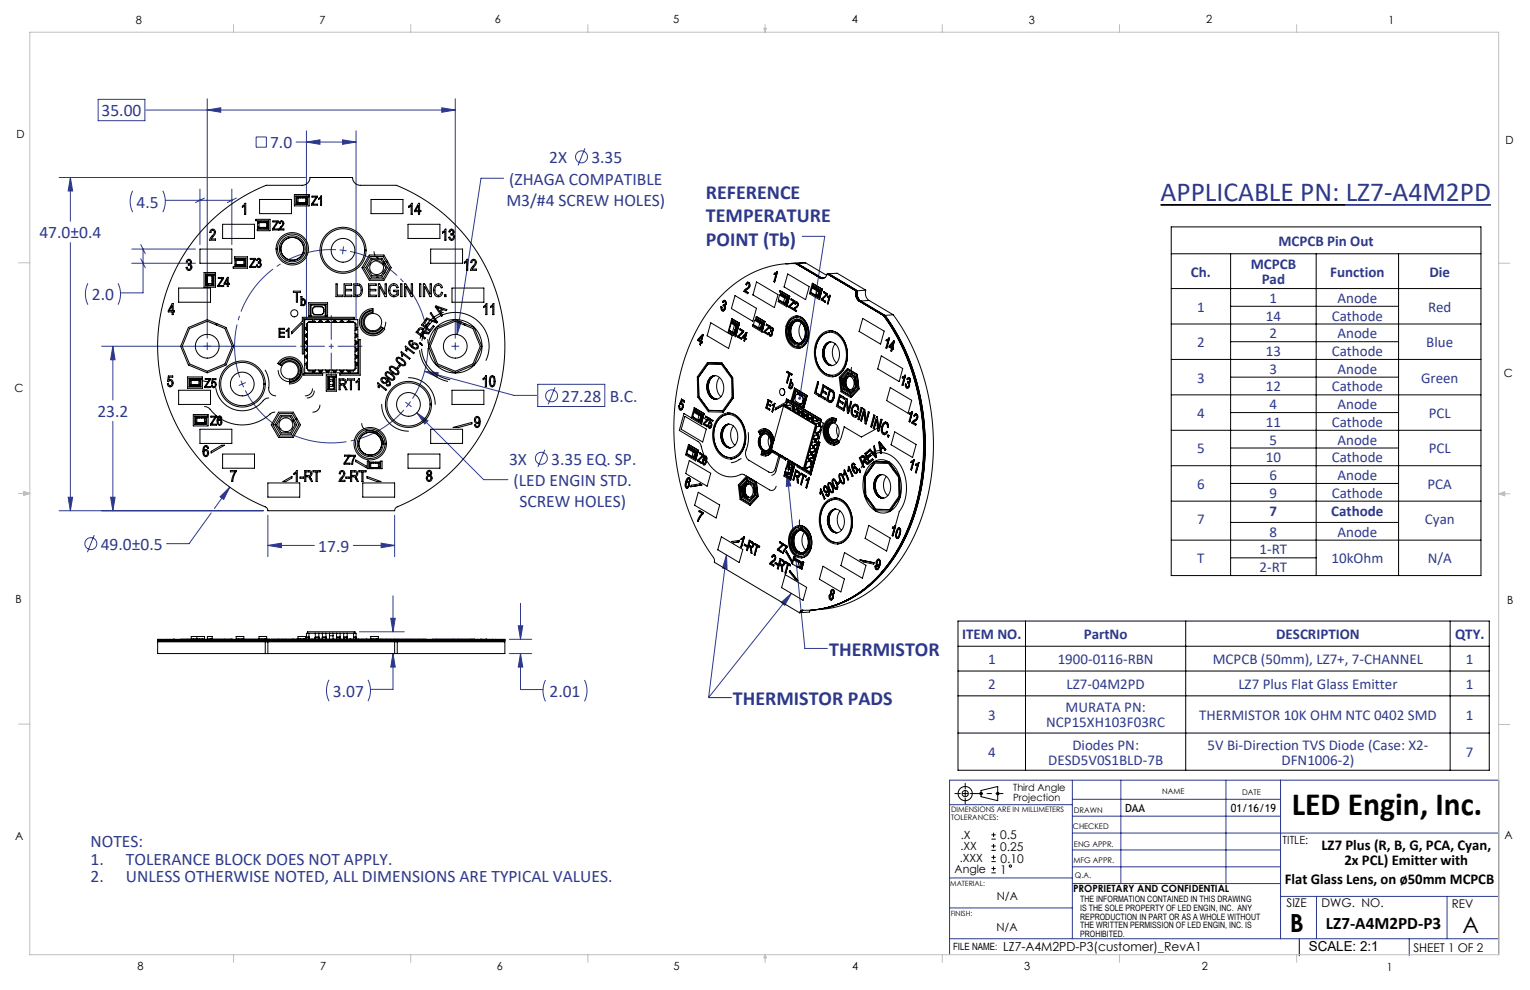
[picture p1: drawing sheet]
<svg xmlns="http://www.w3.org/2000/svg" width="432mm" height="279mm" viewBox="0 0 432 279" stroke-linecap="round" stroke-linejoin="round" font-family="sans-serif">
<defs><g id="words">
<text font-size="9.2" x="364.6" y="230">LED Engin, Inc.</text>
<text font-size="7.8" fill="#2d388c" x="327.5" y="56.9">APPLICABLE PN: LZ7-A4M2PD</text>
<text font-size="7.1" x="364" y="263">B</text>
<text font-size="6.3" x="412.7" y="263.2">A</text>
<g font-size="5.6" fill="#2d388c">
<text x="199.2" y="56.1">REFERENCE</text>
<text x="199.2" y="62.7">TEMPERATURE</text>
<text x="199.2" y="69.3">POINT (Tb)</text>
<text x="234.1" y="185.1">THERMISTOR</text>
<text x="206.8" y="199">THERMISTOR PADS</text>
</g>
<g font-size="4.9" fill="#2d388c">
<text x="28.7" y="32.8">35.00</text>
<text x="76.2" y="41.9">7.0</text>
<text x="155" y="46.1">2X</text>
<text x="166.9" y="46.1">3.35</text>
<text x="143.7" y="52.1">(ZHAGA COMPATIBLE</text>
<text x="38.6" y="58.6">4.5</text>
<text x="142.9" y="58.1">M3/#4 SCREW HOLES)</text>
<text x="11.1" y="67.2">47.0±0.4</text>
<text x="25.9" y="84.8">2.0</text>
<text x="158.5" y="113.5">27.28</text>
<text x="172.1" y="113.5">B.C.</text>
<text x="27.5" y="117.7">23.2</text>
<text x="143.7" y="131.1">3X</text>
<text x="155.6" y="131.1">3.35 EQ. SP.</text>
<text x="144.9" y="137.2">(LED ENGIN STD.</text>
<text x="146.6" y="143.2">SCREW HOLES)</text>
<text x="28.4" y="155.2">49.0±0.5</text>
<text x="89.8" y="155.7">17.9</text>
<text x="94" y="196.7">3.07</text>
<text x="155.1" y="196.7">2.01</text>
<text x="25.5" y="239.1">NOTES:</text>
<text x="25.5" y="244">1.</text>
<text x="35.6" y="244">TOLERANCE BLOCK DOES NOT APPLY.</text>
</g>
<g font-size="4.9" fill="#2d388d">
<text x="25.5" y="249">2.</text>
<text x="35.6" y="249">UNLESS OTHERWISE NOTED, ALL DIMENSIONS ARE TYPICAL VALUES.</text>
</g>
<text font-size="4.9" x="374.2" y="262.2">LZ7-A4M2PD-P3</text>
<g font-size="4.2" fill="#2d388c">
<text x="360.8" y="69.4">MCPCB Pin Out</text>
<text x="353" y="75.9">MCPCB</text>
<text x="336.1" y="78.1">Ch.</text>
<text x="356.1" y="80.2">Pad</text>
<text x="375.4" y="78.1">Function</text>
<text x="403.4" y="78.1">Die</text>
<text x="337.9" y="88">1</text>
<text x="358.3" y="85.5">1</text>
<text x="377.5" y="85.5">Anode</text>
<text x="403" y="88">Red</text>
<text x="357.2" y="90.5">14</text>
<text x="358.3" y="95.5">2</text>
<text x="375.8" y="90.5">Cathode</text>
<text x="377.5" y="95.5">Anode</text>
<text x="337.9" y="98">2</text>
<text x="357.2" y="100.5">13</text>
<text x="375.8" y="100.5">Cathode</text>
<text x="402.5" y="98">Blue</text>
<text x="337.9" y="108">3</text>
<text x="358.3" y="105.5">3</text>
<text x="377.5" y="105.5">Anode</text>
<text x="401.1" y="108">Green</text>
<text x="357.2" y="110.5">12</text>
<text x="375.8" y="110.5">Cathode</text>
<text x="337.9" y="118">4</text>
<text x="358.3" y="115.5">4</text>
<text x="377.5" y="115.5">Anode</text>
<text x="403.2" y="118">PCL</text>
<text x="357.2" y="120.5">11</text>
<text x="358.3" y="125.5">5</text>
<text x="375.8" y="120.5">Cathode</text>
<text x="377.5" y="125.5">Anode</text>
<text x="337.9" y="128">5</text>
<text x="357.2" y="130.5">10</text>
<text x="375.8" y="130.5">Cathode</text>
<text x="403.2" y="128">PCL</text>
<text x="337.9" y="138">6</text>
<text x="358.3" y="135.5">6</text>
<text x="377.5" y="135.5">Anode</text>
<text x="402.9" y="138">PCA</text>
<text x="358.3" y="140.5">9</text>
<text x="375.8" y="140.5">Cathode</text>
<text x="337.9" y="148">7</text>
<text x="358.3" y="145.5">7</text>
<text x="375.7" y="145.5">Cathode</text>
<text x="402.1" y="148">Cyan</text>
<text x="358.3" y="151.5">8</text>
<text x="377.5" y="151.5">Anode</text>
<text x="337.9" y="159">T</text>
<text x="355.5" y="156.5">1-RT</text>
<text x="355.5" y="161.5">2-RT</text>
<text x="375.8" y="159">10kOhm</text>
<text x="402.9" y="159">N/A</text>
<text x="271.6" y="180.4">ITEM NO.</text>
<text x="305.9" y="180.4">PartNo</text>
<text x="360.2" y="180.4">DESCRIPTION</text>
<text x="410.6" y="180.4">QTY.</text>
<text x="278.8" y="187.4">1</text>
<text x="298.5" y="187.4">1900-0116-RBN</text>
<text x="342.3" y="187.4">MCPCB (50mm), LZ7+, 7-CHANNEL</text>
<text x="413.7" y="187.4">1</text>
<text x="278.8" y="194.4">2</text>
<text x="301" y="194.4">LZ7-04M2PD</text>
<text x="349.5" y="194.4">LZ7 Plus Flat Glass Emitter</text>
<text x="413.7" y="194.4">1</text>
<text x="278.8" y="203.2">3</text>
<text x="300.7" y="201.1">MURATA PN:</text>
<text x="338.5" y="203.2">THERMISTOR 10K OHM NTC 0402 SMD</text>
<text x="413.7" y="203.2">1</text>
<text x="295.3" y="205.3">NCP15XH103F03RC</text>
<text x="278.8" y="213.7">4</text>
<text x="295.8" y="215.8">DESD5V0S1BLD-7B</text>
<text x="302.6" y="211.6">Diodes PN:</text>
<text x="340.8" y="211.6">5V Bi-Direction TVS Diode (Case: X2-</text>
<text x="361.7" y="215.8">DFN1006-2)</text>
<text x="413.7" y="213.7">7</text>
</g>
<g font-size="4.2">
<text x="372.9" y="239.8">LZ7 Plus (R, B, G, PCA, Cyan,</text>
<text x="379.4" y="244">2x PCL) Emitter with</text>
<text x="362.6" y="249.6">Flat Glass Lens, on ø50mm MCPCB</text>
</g>
<text font-size="3.9" x="369.4" y="268.4">SCALE: 2:1</text>
<text font-size="3.5" x="283.1" y="268.3">LZ7-A4M2PD-P3(customer)_RevA1</text>
<g font-size="3.4">
<text x="282.3" y="236.8">0.5</text>
<text x="282.3" y="240.1">0.25</text>
<text x="282.3" y="243.5">0.10</text>
<text x="282.3" y="246.7">1</text>
<text x="363.1" y="255.9">SIZE</text>
<text x="373" y="256.1">DWG. NO.</text>
<text x="409.7" y="256.2">REV</text>
<text x="398.9" y="268.6">SHEET 1 OF 2</text>
</g>
<g font-size="3.2">
<text x="38.3" y="6.7">8</text>
<text x="90.2" y="6.7">7</text>
<text x="139.7" y="6.5">6</text>
<text x="190" y="6.5">5</text>
<text x="240.4" y="6.6">4</text>
<text x="290.4" y="6.7">3</text>
<text x="340.4" y="6.5">2</text>
<text x="391.9" y="6.7">1</text>
<text x="4.7" y="38.9">D</text>
<text x="424.9" y="40.7">D</text>
<text x="424.4" y="106.4">C</text>
<text x="4" y="110.7">C</text>
<text x="4.3" y="170.2">B</text>
<text x="425.4" y="170.6">B</text>
<text x="317.5" y="229.3">DAA</text>
<text x="347.4" y="229.2">01/16/19</text>
<text x="4.3" y="237.2">A</text>
<text x="271" y="240">.XX</text>
<text x="271.2" y="236.8">.X</text>
<text x="362" y="238.2">TITLE:</text>
<text x="424.6" y="236.8">A</text>
<text x="270.9" y="243.2">.XXX</text>
<text x="269.4" y="246.3">Angle</text>
<text x="281.3" y="254.1">N/A</text>
<text x="281.2" y="262.8">N/A</text>
<text x="38.8" y="273.8">8</text>
<text x="90.4" y="273.8">7</text>
<text x="140.2" y="273.8">6</text>
<text x="190.1" y="273.9">5</text>
<text x="240.5" y="273.8">4</text>
<text x="289" y="273.9">3</text>
<text x="339.1" y="273.8">2</text>
<text x="391.4" y="274.1">1</text>
</g>
<g font-size="2.8">
<text x="285.9" y="223.2">Third Angle</text>
<text x="285.9" y="226">Projection</text>
<text x="302.8" y="251.8">PROPRIETARY AND CONFIDENTIAL</text>
<text x="269" y="268">FILE NAME:</text>
</g>
<g font-size="2.5">
<text x="304.9" y="254.6">THE INFORMATION CONTAINED IN THIS DRAWING</text>
<text x="304.9" y="257.1">IS THE SOLE PROPERTY OF LED ENGIN, INC. ANY</text>
<text x="304.9" y="259.6">REPRODUCTION IN PART OR AS A WHOLE WITHOUT</text>
<text x="304.9" y="262">THE WRITTEN PERMISSION OF LED ENGIN, INC. IS</text>
<text x="304.9" y="264.5">PROHIBITED.</text>
</g>
<g font-size="2.2">
<text x="328" y="224.2">NAME</text>
<text x="350.5" y="224.4">DATE</text>
<text x="303.1" y="229.4">DRAWN</text>
<text x="302.8" y="234.1">CHECKED</text>
<text x="303.1" y="238.9">ENG APPR.</text>
<text x="302.9" y="243.6">MFG APPR.</text>
<text x="303.3" y="247.7">Q.A.</text>
</g>
<g font-size="2.1">
<text x="268.4" y="229.2">DIMENSIONS ARE IN MILLIMETERS</text>
<text x="268.4" y="231.4">TOLERANCES:</text>
</g>
<g font-size="2">
<text x="268.2" y="250.1">MATERIAL:</text>
<text x="268.3" y="258.6">FINISH:</text>
</g>
</g></defs>
<g fill="none" stroke="#2d388c" stroke-width=".28">
<path d="M27.7 28h13.2v6.1h-13.2zM41.2 31.1h87.3M58.5 27.9v67.5M58.5 31.1l3.8-.7v1.3zM72.3 38.6h2.9v2.9h-2.9zM86.5 36.9v53.2M96.7 39.5l3.8 .6-3.8 .6zM100.5 36.9v53.2M124.7 30.4l3.8 .7-3.8 .6zM128.5 27.9v67.5M16.7 50.1h69.5M19.9 50.1v12.3"/>
<path d="M19.9 50.1l.6 3.8h-1.3zM37.4 53.8a6.7 6.7 0 0 0 0 6.1M45.9 53.8a6.7 6.7 0 0 1 0 6.1M46.7 56.5h18.7M56.4 53.4v15.6M57.7 55.9l-2.5 1.3M65.4 53.4v15.6M66.7 55.9l-2.5 1.3M83.6 40.1h16.9M86.5 40.1l3.8-.6v1.2zM142.1 50.3h-6.3l-6.8 44.1M165.1 41.9l-2 4.8"/>
<path d="M19.9 68.5v75.6M24.8 80a6.7 6.7 0 0 0 0 6M33.3 80a6.7 6.7 0 0 1 0 6M37.2 70.3h18M37.2 74.3h18M39.7 69l1.3 2.6M39.7 73l1.3 2.6M40.4 70.3v12.4h-6.4M95.8 70.5l2 .3M96.9 69.7l-.2 1.9M226.4 66.7h6.4l-7.1 45.7M28.7 97.7h54.8"/>
<path d="M31.8 97.7v15.2M31.8 97.7l.7 3.8h-1.3zM58.5 96.7v2M127.5 97.7h2M128.5 96.7v2M128.9 90.5l1.3 .2-1.2 3.7zM31.8 118.9v25.2M68 107.5l.8 1.8M69.3 108l-1.8 .8M114.5 113.5l1.6 1.2M115.9 113.3l-1.2 1.6M117.6 116.5l18.9 18.9h6.9"/>
<path d="M117.6 116.5l3.2 2.3-.9 .8zM119.8 104.8l25.3 6.8h6.4M119.8 104.8l3.9 .4-.4 1.2zM151.8 108.5h18.9v6.2h-18.9zM156.6 109.3l-1.9 4.8M64.9 137.5l-4.4 6M153.7 126.9l-1.9 4.9M222.2 133.4l1 3.7-1.3 .2zM222.2 133.4l5 49.6h6.3M16.7 144.1h57.6M19.2 140.3h1.3l-.6 3.8zM26.6 151l-1.9 4.8"/>
<path d="M31.2 140.3h1.3l-.7 3.8zM59.6 144.8l-6.2 8.6h-6.4M62.1 140.2l2.8-2.7-1.8 3.4zM75.6 145.4v11.7M75.6 153.9h13.1M75.6 153.9l3.8-.6v1.3zM99.7 153.9h11.7M107.6 153.3l3.8 .6-3.8 .7zM111.4 145.4v11.7M205 156.6l-5 40.3M205 156.6l.2 3.9-1.3-.2zM101.5 178.3h12.6"/>
<path d="M110.3 174.5h1.2l-.6 3.8zM110.9 168.1v10.2M146.3 176.6h1.2l-.6 3.8zM146.9 170.3v10.1M220.5 170l2.9-2.6-1.9 3.4zM223.4 167.4l-23.4 29.5M92.9 191.9a6.7 6.7 0 0 0 0 6M103.8 191.9a6.7 6.7 0 0 1 0 6M110.9 184.5v10.1h-6.3M110.9 184.5l.6 3.8h-1.2zM143.8 180.4h6.3M143.8 184.5h6.3"/>
<path d="M146.9 184.5l.6 3.8h-1.2zM146.9 184.5v10.1h6.3M154 191.9a6.7 6.7 0 0 0 0 6M165 191.9a6.7 6.7 0 0 1 0 6M200 196.9h6.3M268 227.1h34.6M302.6 220.2v44.7M302.6 235.1h120.4M302.6 230.3h58.8M302.6 225.6h58.8M302.6 239.9h58.8M316.3 220.2v29.2"/>
<path d="M346 220.2v29.2M361.4 220.2v44.7M423 220.2h-155v49.2M268 256.2h34.6M268 247.8h34.6M302.6 249.4h58.8M302.6 244.6h58.8M361.4 253h61.6M371.5 253v11.9M408.4 253v11.9M268 264.9h155M397.7 264.9v4.8"/>
<circle cx="164.1" cy="44.3" r="1.69"/>
<circle cx="155.7" cy="111.7" r="1.69"/>
<circle cx="152.8" cy="129.3" r="1.69"/>
<circle cx="25.6" cy="153.4" r="1.69"/>
</g>
<path d="M327.5 57.8h52.3" fill="none" stroke="#000" stroke-width=".51"/>
<path d="M379.8 57.8h41" fill="none" stroke="#1f497d" stroke-width=".51"/>
<g fill="none" stroke="#000" stroke-width=".28">
<path d="M330.5 64h87.5v98.4h-87.5zM330.5 71.6h87.5M347.3 71.6v90.8M371.5 71.6v90.8M394.7 71.6v90.8M330.5 81.4h87.5M330.5 91.4h87.5M347.3 86.4h47.4M347.3 96.4h47.4M330.5 101.4h87.5M330.5 111.4h87.5M347.3 106.4h47.4"/>
<path d="M347.3 116.4h47.4M330.5 121.4h87.5M330.5 131.4h87.5M347.3 126.4h47.4M347.3 136.4h47.4M330.5 141.4h87.5M330.5 152.4h87.5M347.3 147.4h47.4M347.3 157.4h24.2M270.4 175.3h149.9v42.1h-149.9zM289.4 175.3v42.1M334.6 175.3v42.1"/>
<path d="M409.3 175.3v42.1M270.4 189.4h149.9M270.4 196.4h149.9M270.4 182.4h149.9M270.4 206.9h149.9M269.5 224h1.5M271.7 224h1.4M272.4 221.1v1.6M272.4 223.2v1.5M272.4 225.3v1.6M273.8 224h1.5M276.4 224h1"/>
<path d="M276.5 223.6l.7 .7M276.9 223.1l4.7-1.1v4l-4.7-1.2zM277.2 223.6l-.7 .7M279.8 236.8h1.2M279.8 235.6h1.2M279.8 240h1.2M279.8 238.8h1.2M280.4 235v1.2M280.4 238.2v1.2M281.1 224h1M281.2 223.6l.7 .7M281.9 223.6l-.7 .7"/>
<path d="M423 220.2v49.2M279.8 243.2h1.2M279.8 242h1.2M279.8 246.3h1.2M279.8 245.1h1.2M280.4 241.4v1.2M280.4 244.5v1.2M366.7 264.9v4.8"/>
<circle cx="272.4" cy="224" r=".88"/>
<circle cx="272.4" cy="224" r="2"/>
<circle cx="285.2" cy="244.4" r=".32"/>
</g>
<path d="M94.8 70.5a27.3 27.3 0 0 0-27.1 36M69.2 110.2a27.3 27.3 0 0 0 44.8 5.5M116.4 112.5a27.3 27.3 0 0 0-17.6-41.5" fill="none" stroke="#2d388c" stroke-width=".28" stroke-dasharray="15.2 1.3 1.3 1.3" stroke-dashoffset=".1" stroke-linecap="butt"/>
<path d="M84.8 97.7h17.4M93.5 89v17.4" fill="none" stroke="#2d388c" stroke-width=".28" stroke-dasharray="15.2 1.3 1.3 1.3" stroke-dashoffset="8.4"/>
<path d="M275.3 224h7.8" fill="none" stroke="#000" stroke-width=".28" stroke-dasharray="15.2 1.3 1.3 1.3" stroke-dashoffset="13.3"/>
<g fill="none" stroke="#c0c0c0" stroke-width=".28">
<path d="M8.4 9.1h414.6v260.3h-414.6zM65.9 6.9v2.2M115.9 6.9v2.2M165.9 6.9v2.2M215.6 8h.6l-.3 1.1zM215.7 8l.2 1.1M215.9 6.9v2.2M216.1 8l-.2 1.1M265.9 6.9v2.2M315.9 6.9v2.2M365.9 6.9v2.2M5.2 74.2h3.2"/>
<path d="M423 74.3h3.1M5.2 139.3h3.2M6.7 139l1.7 .3M6.7 138.7l1.7 .6-1.7 .5zM8.4 139.3l-1.7 .2M423 139.4h3.1M423 139.4l1.7-.6v1.1zM423 139.4l1.7 .2M424.7 139.1l-1.7 .3M5.2 204.4h3.2M423 204.5h3.1M65.9 269.4v2.2"/>
<path d="M115.9 269.4v2.2M165.9 269.4v2.2M215.9 269.4v2.2M215.9 269.4l.3 .9h-.6zM265.9 269.4v2.2M315.9 269.4v2.2M365.9 269.4v2.2"/>
</g>
<g fill="#2d388c">
<path d="M225.4 112.1l-.1 .4 .3 .3 .1-.4-.1 .4a.42 .42 0 0 0 .5-.5 .42 .42 0 0 0-.7-.2zM222.2 133.4l1 3.7-1.3 .2zM205 156.6l.2 3.9-1.3-.2zM220.5 170l2.9-2.6-1.9 3.4z"/>
<path d="M19.9 50.1l.6 3.8h-1.3zM19.2 140.3h1.3l-.6 3.8zM62.1 140.2l1 .7 1.8-3.4zM86.5 40.1l3.8-.6v1.2zM96.7 39.5l3.8 .6-3.8 .6zM124.7 30.4l3.8 .7-3.8 .6zM58.5 31.1l3.8-.7v1.3zM128.9 90.5l.1 3.9 1.2-3.7zM117.6 116.5l2.3 3.1 .9-.8zM119.8 104.8l3.5 1.6 .4-1.2zM75.6 153.9l3.8-.6v1.3zM107.6 153.3l3.8 .6-3.8 .7zM31.8 97.7l.7 3.8h-1.3zM31.2 140.3h1.3l-.7 3.8zM146.3 176.6h1.2l-.6 3.8zM146.9 184.5l.6 3.8h-1.2zM110.3 174.5h1.2l-.6 3.8zM110.9 184.5l.6 3.8h-1.2z"/>
</g>
<g fill="none" stroke="#000" stroke-width=".28">
<path d="M69.1 57.4h.3v3.1h-.4v-2.4l-.6 .4v-.3zM73.3 56.3h9v4h-9zM83.1 54.9h4.1v.4h-3.7v2.4h3.3v-2.1h.4v2.5h-4.1zM83.7 56l.2-.2h2.5l.2 .2M83.7 57l.2 .2h1M84.1 55.8v1.4h2.2v-1.4M84.9 55.8h.1M85 55.8v-.2h-1.3v1.8h1.3v-.2M85.4 55.8v-.2h1.2v1.8h-1.2v-.2M85.4 55.8h.1M86.6 57l-.2 .2h-1M88 55.3h1.5v.3l-1.3 2h1.4v.3h-1.7v-.3l1.3-2h-1.2z"/>
<path d="M90.6 55.3h.2v2.6h-.3v-2l-.5 .4v-.3zM104.7 56.3h9v4h-9zM116.1 57.4h.2v3.1h-.3v-2.4l-.6 .4v-.3zM118.1 58v1.4h-.8zM118.1 57.4h.3v2h.4v.3h-.4v.8h-.3v-.8h-1.1v-.3zM52.8 73.4a.76 .76 0 0 1 1.1 .1 .76 .76 0 0 1-.2 1.1 .86 .86 0 0 1 .2 1.5 .86 .86 0 0 1-1.4-.6l.3-.1a.57 .57 0 0 0 .6 .5 .57 .57 0 0 0 .6-.5 .57 .57 0 0 0-.5-.6h-.4l.1-.3a.45 .45 0 0 0 .6-.3 .45 .45 0 0 0-.4-.6 .45 .45 0 0 0-.5 .4l-.3-.1zM56.4 70.3h9v4h-9zM57.6 76.9h3.2v.4h-2.8v3.4h2.4v-3.1h.4v3.5h-3.2zM58.5 79.2h.1M58.5 78.7h.1M58.5 77.9h1.4M58.5 78.8h-.2v-1.2h1.8v1.2h-.2"/>
<path d="M58.5 79.2h-.2v1.2h1.8v-1.2h-.2M58.7 77.6l-.2 .1v2.5l.2 .2M59.2 62.7a49 49 0 0 1 15.9-10.4h10.2a2.2 2.2 0 0 0 2.2-2.2h12a2.2 2.2 0 0 0 2.2 2.2h10.2a49.1 49.1 0 0 1 30.6 45.6 49.1 49.1 0 0 1-30.8 45.4l-.3 .8h-35.8l-.3-.8a49.1 49.1 0 0 1-16.1-80.6zM59.5 64.9a.89 .89 0 0 1 1.2 .2 .89 .89 0 0 1-.2 1.2l-.9 1.1h1.2v.4h-1.6l.2-.7a1.77 1.77 0 0 0 .9-2l-.4-.1-.4 .6h-.3zM59.7 77.6l.2 .1v2.5l-.2 .2M59.9 79.2h.1M59.9 78.7h.1M61.6 78.3h1.5v.3l-1.3 2h1.3v.3h-1.6v-.3l1.3-2h-1.2zM62.8 63.3h9v4h-9zM64.1 78.8v1.1h-.6zM64.2 78.3h.2v1.6h.3v.3h-.3v.7h-.3v-.7h-.9zM66.2 72.5h3.6v3.2h-4v-.4h3.6v-2.4h-3.2z"/>
<path d="M66.3 73.6l.2-.2h2.5l.2 .2M66.3 74.6l.2 .2h2.5l.2-.2M66.7 73.4v1.4M67.5 73.4v-.3h-1.2v1.9h1.2v-.2M67.9 73.4v-.3h1.3v1.9h-1.3v-.2M68 73.4h.1M68 74.8h.1M68.8 73.4v1.4M70.6 72.9h1.5v.3l-1.3 2h1.4v.3h-1.7v-.3l1.3-2h-1.2zM72.2 61.9h4v3.2h-3.6v-.4h3.2v-2.4h-3.6zM72.6 73a.63 .63 0 0 1 .9 .2 .63 .63 0 0 1-.2 .9 .72 .72 0 0 1 .2 1.2 .72 .72 0 0 1-1.1-.5h.2a.47 .47 0 0 0 .6 .3 .47 .47 0 0 0 .3-.5 .47 .47 0 0 0-.6-.4v-.2a.38 .38 0 0 0 .5-.3 .38 .38 0 0 0-.3-.5 .38 .38 0 0 0-.4 .4l-.3-.1zM72.7 64l.2 .2h2.5l.2-.2"/>
<path d="M72.7 63l.2-.2h2.5l.2 .2M73.1 62.8v1.4M73.9 62.8h.1M73.9 64.2h.1M73.9 62.8v-.2h-1.2v1.8h1.2v-.2M74.3 62.8v-.2h1.3v1.8h-1.3l.1-.2M75.3 62.8v1.4M77 62.3h1.5v.3l-1.3 2h1.4v.3h-1.7v-.3l1.3-2h-1.2zM79 62.5a.74 .74 0 0 1 1.1 .1 .74 .74 0 0 1-.2 1.1l-.8 .9h1v.3h-1.3l.7-1.2a.57 .57 0 0 0 .4-.6 .57 .57 0 0 0-.6-.5l-.2 .5h-.3zM79.2 67.1a4.6 4.6 0 0 1 7.2 .7 4.6 4.6 0 0 1-2.6 6.8 4.6 4.6 0 0 1-5.9-4.3h.4a4.2 4.2 0 0 0 6.2 3.6 4.2 4.2 0 0 0 .3-7.1 4.2 4.2 0 0 0-6.4 2.9l-.1 .4h-.4a4.6 4.6 0 0 1 1.3-3zM79.8 67.7a3.7 3.7 0 0 1 5.8 .6 3.7 3.7 0 0 1-2 5.4 3.7 3.7 0 0 1-4.8-3.4h.4a3.3 3.3 0 0 0 4.9 2.7 3.3 3.3 0 0 0 0-5.6 3.3 3.3 0 0 0-4.9 2.7h-.4l.1-.7zM92.1 66.2a6.5 6.5 0 0 1 7.1-1.6 6.5 6.5 0 0 1 4.1 5.9h-.4a6.1 6.1 0 0 0-9-5.2 6.1 6.1 0 0 0-.4 10.4 6.1 6.1 0 0 0 9.4-4.5v-.5h.4a6.5 6.5 0 0 1-9 6 6.5 6.5 0 0 1-2.2-10.5z"/>
<path d="M104.2 72h4.1l1 1.7-.3 .2-.9-1.5h-3.6l-1.9 3.1 1.9 3.2h3.6l1.8-3.2-.8-1.4 .3-.3 1 1.7-2.1 3.6h-4.1l-2-3.6zM104.7 72.9h3.1l.7 1.2-.3 .2-.6-1h-2.6l-1.3 2.2 1.3 2.3h2.6l1.3-2.3-.6-1 .3-.2 .8 1.2-1.6 2.7h-3.1l-1.5-2.7zM105.6 71l.2 1M106.1 72.4l.7 .5M106.7 78.2h-.4M108.4 73.8l.4 .8M108.8 76.5l-.4 .8M115.1 63.3h9v4h-9zM121.5 70.3h9v4h-9zM125.6 64.7h.3v3.1h-.4v-2.4l-.6 .4v-.3zM127 64.9a.76 .76 0 0 1 1.1 .1 .76 .76 0 0 1-.3 1.1 .86 .86 0 0 1 .2 1.5 .86 .86 0 0 1-1.3-.6l.3-.1a.57 .57 0 0 0 .5 .5 .57 .57 0 0 0 .6-.5 .57 .57 0 0 0-.4-.6h-.4v-.3a.45 .45 0 0 0 .6-.3 .45 .45 0 0 0-.3-.6 .45 .45 0 0 0-.6 .4l-.3-.1zM131.8 73.2h.2v3.1h-.3v-2.4l-.7 .4v-.3z"/>
<path d="M133.1 73.4a.89 .89 0 0 1 1.3 .2 .89 .89 0 0 1-.2 1.2l-.9 1.1h1.2v.4h-1.7l.3-.7a1.77 1.77 0 0 0 .9-2l-.5-.1-.3 .6h-.3zM211 80a.78 .78 0 0 1 .4 .9 .78 .78 0 0 1-.8 .5l-.7 .8 1.1 .7M211 79.6h.1M211 79.7h.3M211.3 79.7l.2 .3 .1 .8M211.3 79.7l-.6 .1-.2 .4 .2 .2M211.3 79.7l.3 .3v.8M211.3 79.7h.1M213.5 79.6l6.1 3.6-1 3.6-6.1-3.6zM218.6 79.6h.1M219.3 76.7l-.8 .4v.3l.5-.2-.6 2.3 .2 .1M219.3 76.7h.1"/>
<path d="M219.4 76.7l-.8 2.9M219.4 76.7h.1M221.8 74.4h2.9l6.9 4.1M222.3 77.3l6.1 3.6-1.1 3.7-6-3.6zM224.6 74.4a28.7 28.7 0 0 0-23.7 12.1 57.2 57.2 0 0 0-10.6 38 62.5 62.5 0 0 0 11.3 33.3v.9l24.1 14.2M224.6 74.4l6.8 4.1M224.6 74.4h.5M224.8 74.4l7.3 4.2M225.1 74.4h-3M225.1 74.4l6.8 4.1M227.4 74.2l-5.1 .2M227.4 74.2l5.9 3.5"/>
<path d="M227.4 74.2l-2.8 .2M229.3 80l-.9 2.9 2.8 1.7M229.3 80l2.8 1.6M229.3 80h.1M231.4 78.5l.8 .1M231.6 78.5l.3 .1M231.6 78.5h.1M231.9 78.5l.4 .1M231.9 78.5h-.3M232.8 78.3l-.9 .1 .5 .2M233.5 77.3a1.41 1.41 0 0 1-2.1 1.2M233.5 77.3l8.2 4.8"/>
<path d="M233.5 77.3l8 4.8M233.8 77.3l8 4.8M233.8 77.3l-.2 .1M233.9 77.3h.1M233.9 77.3l8.1 4.8M233.9 77.3l2.4-.2 8 4.8M234 77.3h-.2M234 77.3l8 4.8M48.6 86.3v1.4h-.8zM48.6 85.7h.3v2h.3v.3h-.3v.8h-.3v-.8h-1.1v-.3zM50.4 81.3h9v4h-9zM53.2 92.4l5.3-2.2 2.5 1.1-.1 .4-2.4-1-5 2-2.1 5 2.1 5 5 2.1 5-2.1 2-5-2-5-2.4-1 .1-.3 2.6 1 2.2 5.3-2.2 5.3-5.3 2.2-5.3-2.2-2.2-5.3z"/>
<path d="M58.5 80h1.4M78.7 92.7h1.6v.3h-1.3v.8h1.2v.3h-1.2v.8h1.3v.3h-1.6zM81.4 92.6h.2v2.6h-.3v-2l-.5 .4v-.3zM82.8 82.2h2v.3h-.8v2.7h-.4v-2.7h-.8zM84.9 83.7h.3v.9a.5 .5 0 0 1 .5-.3 .5 .5 0 0 1 .4 .4 .96 .96 0 0 1 .2 1 .96 .96 0 0 1-.8 .6l-.3-.3v.2h-.3zM85.3 89.6h14.7v.4h-14.3v9.9h-.4v-8.7l-3 3v-.6l3-3zM85.4 84.7a.52 .52 0 0 1 .6 .2 .52 .52 0 0 1 0 .6l-.2 .4a.53 .53 0 0 1-.7-.2 .53 .53 0 0 1 .1-.6zM86 92.9h.5M86 92.4h.5M86 96.9h.5M86 96.5h.5M86.5 92.9h-.5v1.6h.5"/>
<path d="M86.5 94.9h-.5v1.7h.5M86.5 98.9h-.5v1.6h.5M86.5 96.9h-.5v1.7h.5M86.8 94.1l-.3 .1v1l.3 .1M86.8 91.4h-.3v1.8l.3 .1M86.8 98.1l-.3 .1v1l.3 .1M86.8 96.1l-.3 .1v1l.3 .1M86.8 91h13.4v13.4h-13.4zM87.1 91l.1-.3h1.8l.1 .3M87.1 85.4h5.4v3.8h-.5v-3.3h-4.5v3.3h-.4zM87.8 86.1h4v3.1h-4zM88.2 90.7v-.5h-2.2v2.3h.5"/>
<path d="M88.6 90.7v-.5h1.7v.5M89.9 91l.1-.3h1l.1 .3M90.6 90.7v-.5h1.7v.5M91.3 87.4a.8 .8 0 0 0-.8-.8h-1.5a.8 .8 0 0 0-.8 .8v.6a.8 .8 0 0 0 .8 .8h1.5a.8 .8 0 0 0 .8-.8M91.3 87.4v.6M91.4 87.4a.84 .84 0 0 0-.9-.9h-1.5a.84 .84 0 0 0-.8 .9v.6a.84 .84 0 0 0 .8 .8h1.5a.84 .84 0 0 0 .9-.8M91.9 91l.1-.3h1l.1 .3M92.6 90.7v-.5h1.7v.5M93.9 91l.1-.3h1l.1 .3M94.3 90.2v.5M94.6 90.7v-.5h1.7v.5M94.7 90.2v.5"/>
<path d="M94.8 80.1h.4v3.2h1.5v.4h-1.9zM95.9 91l.1-.3h1l.1 .3M96.6 90.7v-.5h1.7v.5M97.1 80.1h2.1v.4h-1.7v1.2h1.7v.4h-1.7v1.2h1.8v.4h-2.2zM97.9 91l.1-.3h1.8l.1 .3M98.7 90.7v-.5h2.3v2.3h-.5M99.9 80.1h1a1.88 1.88 0 0 1 1.1 3.1l-.2 .2a2.31 2.31 0 0 1-1.9 .3zM100.2 96.1l.3 .1v1l-.3 .1M100.2 98.1l.3 .1v1l-.3 .1M100.2 94.1l.3 .1v1l-.3 .1M100.2 91.4h.3v1.8l-.3 .1M100.2 80.5a1.47 1.47 0 0 1 1.7 .9 1.47 1.47 0 0 1-.6 1.9h-1.1z"/>
<path d="M100.5 92.9h.5v1.6h-.5M100.5 94.9h.5v1.7h-.5M100.5 98.5h.5M100.5 98.9h.5M100.5 98.9h.5v1.6h-.5M100.5 96.9h.5v1.7h-.5M101.2 95.9h.5v10h-5.8v-.4h5.3zM102.5 88.2a3.8 3.8 0 0 1 2.8-1.1v.4a3.4 3.4 0 0 0-3 5.1 3.4 3.4 0 0 0 5.9 0l.4 .2a3.8 3.8 0 0 1-5.7 1.2 3.8 3.8 0 0 1-.4-5.8zM103.1 88.7l1.5-.9h.7v.4a2.76 2.76 0 0 0-2.4 4.1 2.76 2.76 0 0 0 4.8 0l.3 .2a3.2 3.2 0 0 1-4.7 .9 3.2 3.2 0 0 1-.2-4.7zM104 80.1h2.2v.4h-1.8v1.2h1.7v.4h-1.7v1.2h1.8v.4h-2.2zM106.8 80.1h.4l1.5 2.9v-2.9h.4v3.6h-.4l-1.6-2.8v2.8h-.3zM108.9 90.9l-.5 1.8"/>
<path d="M110.1 80.5a1.28 1.28 0 0 1 1.3-.4 1.28 1.28 0 0 1 1 1.1h-.4a1.04 1.04 0 0 0-1.3-.7 1.04 1.04 0 0 0-.7 1.4 1.17 1.17 0 0 0 .6 1.3 1.17 1.17 0 0 0 1.4-.2v-.7h-.8v-.4h1.2v1.3a1.62 1.62 0 0 1-2 .3 1.62 1.62 0 0 1-.7-1.9zM113.1 80.1h.3v3.6h-.3zM113.3 99.2l2.4 1.9-.2 .3-1.9-1.5v.8l-.3-.3zM114.1 80.1h.4l1.6 2.9v-2.9h.3v3.6h-.4l-1.5-2.8v2.8h-.4zM114.5 97.7l2.4 1.9-.2 .2-1.9-1.5v.8l-.3-.2zM115.5 96.3l.6-.2 .4 .1-.1 .3-.2-.1a.54 .54 0 0 0-.6 .5 .54 .54 0 0 0 .4 .6l.3 .2a.8 .8 0 0 1 .5-1 .8 .8 0 0 1 1 .5 .85 .85 0 0 1 0 1.3 .85 .85 0 0 1-1.3-.3 1.51 1.51 0 0 1-1-1.9zM116.6 97.2a.68 .68 0 0 1 .9 .1 .68 .68 0 0 1 0 .9 .75 .75 0 0 1-.8-.2 .75 .75 0 0 1-.1-.8zM118.3 92.7a.85 .85 0 0 1 1 0 .85 .85 0 0 1 .2 1.1l1.7 .1-.2 .3-1.4-.2-.4 .2-.2 .4 1.1 .8-.3 .3-2.4-1.9zM118.4 80.1h.4v3.6h-.4zM118.4 98.9a10.1 10.1 0 0 0 8 8.7M118.5 92.9a.52 .52 0 0 1 .7 .2 .52 .52 0 0 1-.1 .7l-.4 .5-.8-.6zM118.5 96.7l.5 .4 .2 .4-.4-.4-.1 .1-.4-.2z"/>
<path d="M118.8 94.8l-.2 .7M119 98.5a9.6 9.6 0 0 0 8 8.6M119.3 95.2l-.2 .9M119.3 93.4l-.1 .3M119.5 80.1h.4l1.5 2.9v-2.9h.4v3.6h-.4l-1.6-2.8v2.8h-.3zM119.7 94l-.3 .9M119.8 92.4l-.3 .5M120.1 90.3l.3 .2-.9 1.2 .7 .6 .9-1.2 .2 .3-.8 1.1 .8 .6 1-1.2 .3 .2-1.2 1.5-2.4-1.9zM120.3 92.8l-.5 .9M120.6 92.3l-.1 .2M121.4 90.5l-1.4 1.6M121.6 88.2l1.9 2.7-.2 .3-3.1-1.2 .2-.2 2.7 1-1.7-2.3z"/>
<path d="M122 90.7l-.7 .8M122.3 89.7l-.7 .5M122.6 90.2l-.3 .3M122.8 80.5a1.18 1.18 0 0 1 1.2-.4 1.18 1.18 0 0 1 .9 1.1h-.4a.89 .89 0 0 0-1-.7 .89 .89 0 0 0-.7 1.1 1.23 1.23 0 0 0 1.1 1.7l.4-.3 .3-.5 .3 .1a1.28 1.28 0 0 1-1.4 1.2 1.28 1.28 0 0 1-1.1-1.5v-1.1zM123.1 86.3l3 1.1-.2 .3-.9-.3-.7 .8 .6 .8-.2 .3-1.9-2.7zM123.2 92.4l5.3-2.2 2.5 1.1-.1 .4-2.4-1-5 2-2.1 5 2.1 5 5 2.1 5-2.1 2-5-2-5-2.4-1 .1-.3 2.6 1 2.2 5.3-2.2 5.3-5.3 2.2-5.3-2.2-2.2-5.3zM123.2 86.7l1.4 .5-.5 .7zM124.2 88.5l-1.7 1M124.5 89l-1.6 1M124.8 88.9a9.5 9.5 0 0 1 10.6 2.2 9.5 9.5 0 0 1 1.8 10.6M125.1 88.1l-.6 .3M125.5 83.2h.4v.5h-.4z"/>
<path d="M127.6 81.3h9v4h-9zM137.2 85.7h.2v3.1h-.3v-2.4l-.6 .4v-.3zM139.2 85.7h.2v3.1h-.3v-2.4l-.7 .4v-.3zM197.2 95.9h.1M197.8 96.7l.3 .1M197.8 96.7l-.1 .7M197.9 96.7l-.2 .7M197.9 96.3l.3 .2M198.1 94.9l-.4 1.3-.5-.3zM198.1 96.8h.1M198.2 96.5l-.1 .3M198.2 96.5h.1"/>
<path d="M198.2 94.4l-1.3 1.7 .7 .4-.2 .7 .3 .2M198.2 94.4l.3 .1M198.3 94.4h-.1M198.4 94.5l-.5 1.8M198.5 94.5l-.6 1.8M198.5 94.5h-.1M199.6 94.8h.1M200.6 91.1l6 3.6-1 3.6-6-3.5zM203.5 86.6a.67 .67 0 0 0 0 .9 .67 .67 0 0 0 1 0l.1-.3M203.5 86.6l.2 .1M203.5 86.6h.1M203.7 86.7l.2 .7"/>
<path d="M203.7 86.7h.1M203.9 87.4h.1M204.1 85.4l.1-.3a.43 .43 0 0 1 .5 .4 .43 .43 0 0 1-.3 .5M204.1 85.4h.1M204.2 85.9l-.2 .3a.61 .61 0 0 1 .4 .7 .61 .61 0 0 1-.5 .5M204.2 85.9h.1M204.2 86h.2M204.2 85.9l.2 .1M204.3 84.8l-.4 .4 .2 .2M204.4 84.8h.2M204.4 85.1l-.3 .3M204.5 86.3l.1 .9"/>
<path d="M204.5 86.3h.1M204.6 84.8l.3 .5v.5M204.6 84.8h.1M204.6 87.2h.1M204.9 85.8l-.4 .5M204.9 85.8h.1M205.9 93.5h-.1M205.9 93.3l-.1 .2M206.1 93.4h.1M206.4 91.2l-.6 2 1.6 1 .3-1.2-.2-.1M206.4 91.2l.9 .6M206.4 91.2h.5l.9 .5"/>
<path d="M206.4 93.6h.1M206.4 87.1h.1M206.5 91.2l.2-.7 1.9 1.1M206.5 89.9l-1 3.9 2.1 1.2M206.5 89.9l2.2 1.3M206.5 89.9h.1M206.7 91.2l.1-.4 1.3 .8-.3 1.1-.2-.2M206.9 90.9l-.1 .3M207 91.1l-.1 .1M207 91.1h.1M207.1 91l-.1 .1M207.2 93.9v.1"/>
<path d="M207.3 93.9l-.2 .1M207.4 83.4l6.1 3.6-1 3.7-6.1-3.6zM207.5 93h.1M207.5 93l-.2 .9M207.6 95h.1M207.8 91.5l.1 .1M207.8 91.7l-.5 2h-.6l.6-1.9M207.8 91.7l-.5 .1M207.8 91.4v.1M207.8 91.5h.1M207.8 91.5l.2 .1M207.9 91.4l-.1 .1"/>
<path d="M208 91.6l-.4 .9 .3-.9M208 91.6h-.1M208.2 91.7l.3 .1M208.2 91.7l-.7 2.8-1.7-1M208.3 91.7h-.1M208.4 95l.9 .5M208.4 95h.1M208.5 91.8l-.9 3.2M208.5 91.8h.1M208.6 94.9h-.1M208.6 94.9l-.2 .1M208.6 91.6h.1"/>
<path d="M208.7 91.2l-.1 .4M208.7 91.2h.1M208.9 92.8l-.1 .3 .8 .5-1.5 1.5 1.2 .7M208.9 92.8l1 .6M208.9 92.8h.1M209.3 95.8h.1M209.3 95.5v.3M209.3 95.5h.1M209.7 95.1h.1M209.8 93.7l-1.3 1.2M209.8 93.7h.1M209.9 93.4h.1"/>
<path d="M209.9 93.4l-.1 .3M210.1 96.3h.1M210.3 82.1l.8 .5M210.3 95.4l.3 .2M210.4 95.4h-.1M210.5 94.3l-.3 1-.5-.2zM210.5 95.8l-.2-.1-.2 .6M210.5 95.8h.1M210.6 95.6l-.1 .2M210.6 95.6h-.1M210.6 93.8l-1.1 1.4 .6 .4-.2 .6 .2 .1M210.6 93.8l.2 .1"/>
<path d="M210.6 93.8h.1M210.7 80.4h.1M210.8 81.7l-.5 .4M210.8 81.7h.1M210.8 93.9h.1M210.8 93.9l-.5 1.5M210.8 80.1l.2-.1-.3 .4zM211 82.9h.1M211.1 82.6l-.1 .3M211.1 82.6h.1M211.6 80.8l-.8 .9M211.6 80.8h.1"/>
<path d="M212.5 91.7l-.1 .4 2.7 1.6M212.5 91.7h.1M212.5 83.2h.1M213 90.4l1.4 .8M213 90.4l-.4 1.2 1.5 .9M213 90.4h.5l1.4 .8M213.3 90.4l.1-.4 .8 .5-.1 .2M213.4 90.3l.7 .3zM213.4 90l-.1 .4M213.5 89.3l-.2 .4 2.2 1.3-.6 2.2-2.4-1.5M213.5 89.3l2.4 1.5M213.5 89.3h.1"/>
<path d="M214.1 90.7h.1M214.4 90.9l.1-.3 .8 .5-.5 1.7-.6-.3M214.4 91.2l-.3 1.3M214.4 90.9l.7 .4M214.4 90.9h.1M214.5 90.9h-.1M214.5 90.9l.7 .4M214.5 90.7v.2M214.6 92.4l.2 .1M214.6 92.4l-.5 .1M214.9 92.4l-.1 .1M214.9 91.2h-.5"/>
<path d="M214.9 91.2l-.3 1.2M215.1 91.4l.1 .1M215.1 93.7h.1M215.1 91.3v.1M215.1 91.4h.1M215.2 91.3h-.1M215.2 91.3l-.1 .1M215.8 93.6l1 .6M215.9 93.6h-.1M215.9 90.8h.1M215.9 90.8l-.8 2.9M216 93.5l-.2 .1"/>
<path d="M216 93.5l-.1 .1M216.3 91.5l-.1 .3 .8 .4-1.4 1.6 1.1 .7M216.3 91.5l1 .6M216.3 91.5h.1M216.7 94.5h.1M216.8 94.2l-.1 .3M216.8 94.2h.1M217 93.9v.5l.3 .4h.3l.3-.4M217 93.9l.2 .1M217 93.9h.1M217.2 94l.1 .6M217.2 94h.1"/>
<path d="M217.3 92.4h-.1M217.3 92.4l-1.3 1.1M217.3 92.1l-.1 .3M217.3 92.1h.1M217.3 94.6h.1M217.5 92.9l.1-.2a.34 .34 0 0 1 .4 .3 .34 .34 0 0 1-.4 .4M217.5 92.9h.1M217.6 93.3l-.1 .3a.54 .54 0 0 1 .3 .5 .54 .54 0 0 1-.4 .5M217.6 93.3v.1M217.7 92.4l-.4 .3 .2 .2M217.7 92.4h.2M217.8 92.6l-.3 .3"/>
<path d="M217.8 93.6l.1 .8M217.8 93.6l.2 .8M217.8 93.6h.1M217.9 92.4l.3 .9M217.9 92.4h.1M218 94.4l-.5 .5M218 94.4h-.1M218.2 93.3l-.4 .3M218.2 93.3h.1M219.7 84.8l-.1 .3 2.4 1.5M219.7 84.8h.1M220 83.3l1.4 .8"/>
<path d="M220 83.3l-.3 1.2 1.4 .9M220 83.3l.5-.1 1.5 .9M220.2 82l-.1 .4 2.4 1.4-.6 2.2-2.2-1.2M220.2 82l2.7 1.6M220.2 82h.1M220.2 83.3l.2-.5 .8 .5-.1 .3M220.3 83.2v.1M220.3 83.2l.1 .1M220.4 83.1v.2M220.4 83.1l.7 .4M220.4 82.9l-.1 .3M220.5 83.1h-.1"/>
<path d="M221.1 83.5v.1M221.1 83.5h.1M221.3 81h.1M221.3 85.4l.5 .2M221.4 83.7v-.2l.9 .5-.5 1.7-.6-.3M221.4 83.7l.8 .4-.2 .2M221.4 83.7v.1M221.4 84.1l-.3 1.3M221.5 83.5l-.1 .2M221.6 85.3l.1 .1M221.6 85.3l-.5 .1M221.8 85.4h-.1"/>
<path d="M221.9 92l.3 .2M221.9 92h.1M221.9 85.3l-.2 .1M222 84.1h-.6M222 84.1l-.4 1.2M222 84.3l.2 .1M222 84.3h.2M222.1 86.6h-.1M222.2 92.2a4.5 4.5 0 0 0 2.7 5.7h.4M222.2 92.2h-.1M222.2 92l-.3-.2a2.92 2.92 0 0 1 2.6-2.6 2.92 2.92 0 0 1 3.1 2 5.1 5.1 0 0 1-1.6 7 3.3 3.3 0 0 1-4.1-2.9l-.2-1.9 .2-1.4M222.2 92a2.66 2.66 0 0 1 2.4-2.4 2.66 2.66 0 0 1 2.8 1.8 4.7 4.7 0 0 1-1.5 6.4 3.1 3.1 0 0 1-3.8-2.9l-.1-1.4 .1-1.3"/>
<path d="M222.2 92h.1M222.5 92.4l.3 .1M222.5 92.4h.1M222.8 92.5a3.3 3.3 0 0 0 2.4 4.5M222.8 92.5h.1M222.8 92.4l-.3-.2a2.35 2.35 0 0 1 2.2-2.1 2.35 2.35 0 0 1 2.5 1.7 4 4 0 0 1-1.6 5.5 3 3 0 0 1-3.2-3.2l.1-1.7M222.8 92.4a2.15 2.15 0 0 1 2.2-1.9 2.15 2.15 0 0 1 2.1 1.9 3.1 3.1 0 0 1-2.1 4.6 3.4 3.4 0 0 1-2.2-4.5M222.8 92.4h.1M222.8 86.5l1 .5M222.8 86.5h.1M222.9 83.6l-.9 3M222.9 83.6h.1"/>
<path d="M223 86.4l-.2 .1M223 86.4h.1M223.3 84.4l-.1 .2 .8 .5-1.5 1.6 1.2 .6M223.3 84.4l1 .6M223.3 84.4h.1M223.7 91a2.18 2.18 0 0 1 3.4 1.7 3.1 3.1 0 0 1-2.1 4.2 3.5 3.5 0 0 1-1.9-5.1zM223.7 87.3h.1M223.8 87l-.1 .3M223.8 87h-.1M224.1 87.3l.7 .4M224.1 87.3h.1M224.2 85.2h.1"/>
<path d="M224.2 85.2l-1.2 1.2M224.3 90.7a3.7 3.7 0 0 0 .5 6.2M224.3 85l-.1 .2M224.3 85h.1M224.5 87l-.4 .3M224.5 87h.1M224.6 90.6a3.6 3.6 0 0 0 .5 6.3M224.6 89.2a4.2 4.2 0 0 1 3.7 4.7 3.9 3.9 0 0 1-3 4.4M224.6 89.2h.1M224.7 96.7l.6 .2M224.7 85.3l-.4 .4 .2 .2M224.7 96.6l.8 .3"/>
<path d="M224.7 89.6a3 3 0 0 0-2.5 2.4M224.7 85.5l-.2 .4M224.7 85.3h.2M224.7 90.1a3.7 3.7 0 0 1 2.8 5.1 2.66 2.66 0 0 1-2.3 2.2M224.7 90.1h.1M224.7 85.5a.65 .65 0 0 1 .3 .8 .65 .65 0 0 1-.6 .4l-.6 .7 .9 .5M224.7 87.9h.1M224.7 90.5a2.3 2.3 0 0 0-1.9 1.9M224.8 85.5h-.1M224.8 90.5a3.4 3.4 0 0 0-1.5 5.2 2.21 2.21 0 0 0 2 1.2M224.8 87.7l-.1 .2M224.8 87.7h.1"/>
<path d="M224.9 90.5a3.7 3.7 0 0 0-.2 6.2M224.9 85.3l.3 .3v.6M225 85.3h-.1M225 90.6a3.6 3.6 0 0 0-.3 6M225.2 86.2l-.7 .8M225.2 86.2h.1M226.2 91.1a4 4 0 0 0 .4 5.1M228.8 82.7h.1M228.8 82.5l1.5 .9M229.4 81.2l.1-.4 .9 .5-.1 .2M229.5 81.2h.1M229.6 81.1v.1"/>
<path d="M229.6 81.1l.7 .4M229.6 80.9l-.1 .3M229.7 81.1h-.1M230.3 81.5h.1M230.5 83.3l.5 .3M230.6 81.7v-.2l.9 .5-.5 1.7-.6-.4M230.6 82.1l-.3 1.3M230.6 81.7l.8 .4-.2 .2M230.6 81.7v.1M230.7 81.7h-.1M230.7 81.5v.2M230.8 83.3l.1 .1"/>
<path d="M230.8 83.3l-.5 .1M231 83.4h-.1M231.1 83.3l-.2 .1M231.2 82.1l-1.5-.9-.5 .1 1.4 .8M231.2 82.1h-.6M231.2 82.1l-.4 1.2M231.2 82.3h.1M231.3 84.6h-.1M231.6 82.1l.3 .1M231.6 82.1l-.5 1.9-2.3-1.3M231.6 82.1h.1M231.9 82.2l-.7 2.4"/>
<path d="M231.9 82.2h.1M232 82l-2.6-1.5-.6 2.2M232 82h.1M232 84.5l1 .5M232 84.5h.1M232.1 81.6l-.1 .4M232.1 81.6h.1M232.2 84.4l-.2 .1M232.2 84.4h.1M232.5 82.3l-.1 .3 .8 .5-1.5 1.5 1.2 .7M232.5 82.3l1 .6M232.5 82.3h.1"/>
<path d="M232.9 85.3h.1M233 85h-.1M233 85l-.1 .3M233 97.2a2.13 2.13 0 0 1 3.6 1.1 3.5 3.5 0 0 1-1.8 4.9 3.4 3.4 0 0 1-2.5-4.8zM233.4 83.2l-1.2 1.2M233.5 82.9l-.1 .3M233.6 84h-.1M233.7 85.8h.1M233.8 96.6a3.9 3.9 0 0 0 .5 6.5M234 83.8l-.4 .1 .4-.1-.5 1.9 .2 .1M234 93.4a5.4 5.4 0 0 1 5 5l.2 1.7-.3 2.2M234 93.4h.1"/>
<path d="M234.1 93.8a5 5 0 0 0-3.9 5.2 6.4 6.4 0 0 0 3.9 6.9h.9M234.1 96.5a3.8 3.8 0 0 0 .5 6.7M234.2 83.3l-.6 .4-.1 .3M234.2 83.3l.1 .1M234.2 83.3h.1M234.3 96.5a3.4 3.4 0 0 0-1.7 5.1 2.48 2.48 0 0 0 2.2 1.6M234.3 83.4h.1M234.3 83.4l-.6 2.4M234.4 96.5a3.8 3.8 0 0 0 .5 6.7M234.5 96.5a3.7 3.7 0 0 0-.9 6l1.4 .7M235.7 97a4.2 4.2 0 0 0 .4 5.5M241.5 82.1a2.66 2.66 0 0 0 1 2.9"/>
<path d="M241.5 82.1h.1a2.66 2.66 0 0 0 .9 2.9M241.7 82.1a2.7 2.7 0 0 0 .9 2.9M241.7 82.1h-.1M241.8 82.1a2.7 2.7 0 0 0 .9 2.9l6.9 4.1a64.5 64.5 0 0 1 9.6 51.4 44.9 44.9 0 0 1-16.2 26.5 28.1 28.1 0 0 1-8.5 4.2M241.8 82.1h-.1M242 82.1a2.7 2.7 0 0 0 .9 2.9h-.3M242 82.1a2.66 2.66 0 0 0 .9 2.9M242.5 85l6.8 4.1M242.5 93.5h.1M242.5 85h.1M242.5 85l7 4.1M242.9 85l6.9 4"/>
<path d="M243.5 89.9l6 3.6-1 3.6-6-3.6zM244.3 81.9a2.66 2.66 0 0 0 .9 2.9M244.3 81.9l-2.5 .2M245.2 84.8l-2.3 .2M245.2 84.8l6.9 4M249.3 89.1a64.5 64.5 0 0 1 9.7 51.4 44.9 44.9 0 0 1-16.2 26.5 26.6 26.6 0 0 1-16.4 5.2M249.4 89a64.5 64.5 0 0 1 9.7 51.5 44.9 44.9 0 0 1-16.2 26.5 26.8 26.8 0 0 1-13.8 5.2M249.4 89l-.1 .1M249.5 89.1a64.5 64.5 0 0 1 9.6 51.4 44.9 44.9 0 0 1-16.1 26.5l-4.9 2.8M249.5 89.1h-.1M249.8 89a64.5 64.5 0 0 1 9.6 51.5 44.9 44.9 0 0 1-16.1 26.5 27.4 27.4 0 0 1-11.4 4.8M249.8 89a64.5 64.5 0 0 1 9.7 51.5 44.9 44.9 0 0 1-16.2 26.5 27 27 0 0 1-14 5.2"/>
<path d="M250.9 95.4l-.7 .4-.1 .4 .5-.2-.6 2.2 .2 .1M250.9 95.4l.1 .1M250.9 95.4h.1M251 95.5l-.8 2.8M251 95.5h.1M251.2 97.7h.1M251.6 99.2h.1M251.9 98.1l.3 .2M251.9 98.1h.1M252 96.7l-.3 1.3-.5-.3zM252.1 98.6l-.3-.1-.2 .7M252.1 88.8a64.5 64.5 0 0 1 9.7 51.5 44.9 44.9 0 0 1-16.2 26.5 27.7 27.7 0 0 1-16.1 5.3"/>
<path d="M252.1 88.8l-2.6 .3M252.1 98.3v.3M252.2 98.3h-.1M252.2 98.3l-.1 .3M252.2 96.2l.2 .1M252.2 96.2l-1.3 1.7 .7 .5-.2 .6 .2 .2M252.2 96.2h.1M252.4 96.3h.1M252.4 96.3l-.5 1.8M47.5 106.1h1.3v.4h-1l-.1 .7a.95 .95 0 0 1 1.2 1 .95 .95 0 0 1-1.3 .8l-.4-.7h.3a.53 .53 0 0 0 .7 .6 .53 .53 0 0 0 .4-.8l-.4-.6-.9 .2zM50.4 110.1h9v4h-9zM53 106.4h4.1v.4h-3.7v2.4h3.3v-2.2h.4v2.6h-4.1z"/>
<path d="M53.6 107.5l.2-.2h2.5l.2 .2M53.6 108.5l.2 .2h2.5l.2-.2M54 107.3v1.4M54.6 117h4.1v.4h-3.7v2.4h3.3v-2.1h.4v2.5h-4.1zM54.8 107.3v-.3h-1.2v1.9h1.2v-.2M55.2 119.1l.2 .2h2.5l.2-.2M55.2 107.3v-.3h1.3v1.9h-1.3v-.2M55.3 107.3h.1M55.3 108.7h.1M55.6 119.3v-1.4h2.1v1.4M56.1 107.3v1.4M56.4 117.9h-1l-.2 .2"/>
<path d="M56.4 119.3h.1M56.4 117.9v-.2h-1.2v1.8h1.2v-.2M56.8 117.9v-.2h1.3v1.8h-1.3l.1-.2M56.9 117.9h1l.2 .2M57.1 107.4l1.4 .4M57.7 114.7l.2 .1a2.44 2.44 0 0 1 1.8 1.2l1.8 1.7M57.9 106.8h1.5v.3l-1.3 2h1.4v.3h-1.7v-.3l1.3-2h-1.2zM59.5 117.4h1.5v.3l-1.3 2h1.4v.3h-1.7v-.3l1.3-2h-1.2zM59.9 106.9h1v.3h-.8l-.1 .6a.77 .77 0 0 1 1 .8 .77 .77 0 0 1-1.2 .5l-.1-.4h.2a.48 .48 0 0 0 .7 .4 .48 .48 0 0 0 .1-.8l-.4-.3-.6 .2zM60.9 109.5a7.7 7.7 0 0 0 5.9 6.3 7.7 7.7 0 0 0 8-3.2l1.1-.3M61.6 117.6l.6-.2 .4 .6-.3-.1a.45 .45 0 0 0-.6-.1 .45 .45 0 0 0-.2 .5v.4a.67 .67 0 0 1 .9-.2 .67 .67 0 0 1 .2 .9 .7 .7 0 0 1-.9 .6 .7 .7 0 0 1-.4-.9l.1-1.2zM61.7 118.7a.5 .5 0 0 1 .7 .5 .5 .5 0 0 1-.7 .4l-.2-.6z"/>
<path d="M63.7 103.9a6.5 6.5 0 0 1 7-1.6 6.5 6.5 0 0 1 4.2 6h-.4a6.1 6.1 0 0 0-9.1-5.3 6.1 6.1 0 0 0-.4 10.5 6.1 6.1 0 0 0 9.4-4.5l.1-.5h.4a6.5 6.5 0 0 1-9 5.9 6.5 6.5 0 0 1-2.2-10.5zM74.8 104.5a9.7 9.7 0 0 1 1.1 5.8 2 2 0 0 0 1.9 1.4M77.6 116.3l-.7 .2a11.9 11.9 0 0 1-15.2 1.3M78.5 104.5a3.2 3.2 0 0 0 3.2 3.2 3.2 3.2 0 0 0 3.2-3.2M78.6 116.3h4.1l1 1.7-.3 .2-.9-1.5h-3.6l-1.9 3.2 1.9 3.2h3.6l1.8-3.2-.8-1.5 .3-.2 1 1.7-2.1 3.6h-4.1l-2-3.6zM79.1 101.7a3.8 3.8 0 0 1 6.2 1.4 3.8 3.8 0 0 1-3.6 5.3v-.5a3.4 3.4 0 0 0 3-5.1 3.4 3.4 0 0 0-6 0l-.3-.2zM79.1 117.2h3.1l.7 1.3-.3 .2-.6-1.1h-2.6l-1.3 2.3 1.3 2.2h2.6l1.3-2.2-.6-1.1 .3-.2 .8 1.3-1.6 2.7h-3.1l-1.5-2.7zM79.4 102.4a3.2 3.2 0 0 1 5.2 .8 3.2 3.2 0 0 1-2.9 4.5v-.4a2.76 2.76 0 0 0 2.4-4.2 2.76 2.76 0 0 0-4.8 0l-.3-.2zM85.7 105.5h5.4v.4h-5.4zM86.5 103h-.5v2.2h2.2v-.5M86.5 100.9h-.5v1.7h.5M86.8 100.1l-.3 .1v1l.3 .1"/>
<path d="M86.8 102.1l-.3 .1v1.8l.3 .1M87.1 104.4l.1 .3h1.8l.1-.3M88.2 109.7a2 2 0 0 1-2 2M88.2 104.7v.5M88.6 104.7v.5h1.7v-.5M88.7 110.3a2 2 0 0 1-2 2M88.7 104.7v.5M89.9 104.4l.1 .3h1l.1-.3M90.3 114.3a2 2 0 0 1-2 2M90.6 104.7v.5h1.7v-.5M91.9 104.4l.1 .3h1l.1-.3M92.1 105.8h2.8v.4h-2.4v3.8h2v-3.6h.4v4h-2.8z"/>
<path d="M92.3 104.7v.5M92.6 104.7v.5h1.7v-.5M92.7 104.7v.5M92.7 106.4h1.5v3.3h-1.5zM93 107.1h1M93 107.6h1M93 108.6h1M93 108.5h.1M93 107.7h.1M93 106.4v3.3M93.9 104.4l.1 .3h1l.1-.3M94 106.4v2.7h-1"/>
<path d="M94 108.7h.2M94.3 104.7v.5M94.6 104.7v.5h1.7v-.5M94.7 104.7v.5M95.7 106.9a2.04 2.04 0 0 1 1.8 .3l.1 1-.6 .4 .9 1.4h-.3l-.7-1.2-.5-.2h-.4v1.4h-.3zM95.9 104.4l.1 .3h1l.1-.3M96 107.3h.8a.51 .51 0 0 1 .6 .5 .51 .51 0 0 1-.6 .5h-.8zM96.6 104.7v.5h1.7v-.5M97.9 104.4l.1 .3h1.8l.1-.3M98 106.9h2v.4h-.8v2.7h-.3v-2.7h-.9zM100.2 102.1l.3 .1v1.8l-.3 .1M100.2 100.1l.3 .1v1l-.3 .1"/>
<path d="M100.5 100.9h.5v1.7h-.5M100.5 102.5h.5M100.5 103h.5M100.5 103h.5v2.2h-2.3v-.5M101.2 106.9h.3v3.1h-.4v-2.4l-.6 .4v-.3zM102.1 119.5l.2 .9 .4 .6M106.7 108l2.4 1.9-.2 .3-1.9-1.5v.8l-.3-.3zM107.6 106.7a1.85 1.85 0 0 1 2.6 1.3 .72 .72 0 0 1-.3 .8 .72 .72 0 0 1-.9 0l.2-.3a.45 .45 0 0 0 .6 0 .45 .45 0 0 0 0-.6l-.5-.6a.8 .8 0 0 1-.5 1 .8 .8 0 0 1-1.1-.5l-.2-.4zM107.7 114.1a7.6 7.6 0 0 0 7.6 7.6M107.9 106.9a.64 .64 0 0 1 .9 .1 .64 .64 0 0 1-.2 .9l-.6-.3zM108.8 105.2l.1-.2a2.15 2.15 0 0 1 2.5 1.9 1.1 1.1 0 0 1-1.9-.1l-.8-.9zM109.1 105.4a1.82 1.82 0 0 1 2 1.5 1.84 1.84 0 0 1-2-1.5z"/>
<path d="M110 103.6l.1-.1a2.15 2.15 0 0 1 2.5 1.8 1.1 1.1 0 0 1-1.9-.1l-.8-.9zM110.2 103.8a1.82 1.82 0 0 1 2 1.5 1.84 1.84 0 0 1-2-1.5zM110.6 109.6a6.5 6.5 0 0 1 7-1.5 6.5 6.5 0 0 1 4.2 5.9h-.4a6.1 6.1 0 0 0-9.1-5.2 6.1 6.1 0 0 0-.4 10.4 6.1 6.1 0 0 0 9.4-4.5l.1-.5h.4a6.5 6.5 0 0 1-9 6 6.5 6.5 0 0 1-2.2-10.6zM111.9 101.1l.1-.2a2.15 2.15 0 0 1 2.5 1.9 1.1 1.1 0 0 1-1.9-.1l-.8-.9zM112.1 101.3a1.82 1.82 0 0 1 2 1.5 1.84 1.84 0 0 1-2-1.5zM112.6 103l.3 .3-.5 .7-.3-.2zM115.3 106.6a7.5 7.5 0 0 1 7.5 7.5M127.6 110.1h9v4h-9zM134.1 117.8a.85 .85 0 0 1 1.1-.1 .85 .85 0 0 1 .3 1 1.4 1.4 0 0 1-1.1 1.9l-.4-.4-.1-.3h.3a.45 .45 0 0 0 .5 .5 .45 .45 0 0 0 .4-.5l.1-.7a.8 .8 0 0 1-1.1 .2 .8 .8 0 0 1-.2-1.1zM134.4 118a.64 .64 0 0 1 .8 .4 .64 .64 0 0 1-.5 .8l-.5-.4zM137.1 106h.2v3.1h-.3v-2.4l-.7 .5v-.4zM138.5 106.2a.79 .79 0 0 1 .9 0 .79 .79 0 0 1 .3 .8l-.1 1.6a.71 .71 0 0 1-.7 .6 .71 .71 0 0 1-.7-.6l-.1-1.5z"/>
<path d="M138.7 106.4l.2-.1a1.83 1.83 0 0 1 0 2.6 1.92 1.92 0 0 1-.2-2.5zM191.6 114.6a.65 .65 0 0 0 .1 .9 .65 .65 0 0 0 .9-.1l.1-.4M191.6 114.6h.2M191.6 114.5v.1M191.8 114.6l.2 .8M191.8 114.6h.1M192 114.2l.1-.2zM192 114.2h.1M192 115.4h.1M192.2 113.7l.3 .1M192.2 114a.72 .72 0 0 1 .4 .8 .72 .72 0 0 1-.6 .6M192.3 112.6l-.5 1.4 .2 .2"/>
<path d="M192.3 112.6l.9 .5M192.3 112.6h.1M192.5 113.8l.3 .6-.1 .6M192.5 113.8h.1M192.8 115l-.6 .7M192.8 115h-.1M193 116.7l-1.3 4.8 5.6 3.4 .5 .6 1 3.3M193 116.7l2.1 1.3M193.1 113.5l-.7-.4-.2 .6M193.1 113.5h.1M193.1 116.7h-.1M193.2 113.1l-.1 .4"/>
<path d="M193.2 113.1h.1M193.3 117.5l6 3.6-1 3.7-6-3.6zM195.5 117.6l1.4 .9M195.5 117.8h.1M195.5 117.6v.2M195.8 116.4l1.5 .8M195.8 116.4l-.3 1.2M195.9 116.4l.2-.8 2.5 1.5M195.9 115.1l2.8 1.6M195.9 115.1l-.8 2.9 2.8 1.7M195.9 115.1h.1M196.1 116.3l.1-.4 .8 .5v.3"/>
<path d="M196.3 116.2l1.7 1M196.3 116.2l.7 .4M196.3 116.2v.1M196.3 116l-.1 .3M196.4 116.3l-.6 .1M197 116.6l-.1 .1M197 116.6h.1M197.1 106.5l.1 5.4M197.2 118.4l.5 .3M197.2 111.9h.1M197.2 116.8l.1-.2 .8 .5-.4 1.7-.6-.4M197.3 117.2l-.4 1.3"/>
<path d="M197.3 117.2h.5l-.3 1.2M197.3 116.8v.1M197.4 116.8l.6 .4M197.4 116.8h-.1M197.4 116.6l-.1 .2M197.5 118.4l.1 .1M197.5 118.4l-.6 .1M197.7 118.5h-.1M197.8 118.4l-.2 .1M197.9 117.4l.1 .1M197.9 119.7h.1M198 117.2l-.1 .2"/>
<path d="M198 117.4h-.1M198.3 117.2l.3 .1M198.3 117.2l-.6 1.9-2.2-1.3M198.3 117.2h.1M198.5 117.7l.9 .9M198.6 117.3h.1M198.6 117.3l-.7 2.4M198.6 117.1h.1M198.7 119.6l.9 .5M198.7 119.6h.1M198.7 116.7h.1M198.7 116.7l-.1 .4"/>
<path d="M198.8 119.5l-.1 .1M198.8 119.5h.1M199.2 117.5l-.1 .2 .8 .5-1.5 1.6 1.1 .6M199.2 117.5l1 .6M199.2 117.5h.1M199.4 118.6l-.1 .1M199.4 118.6h.1M199.6 102.4l-2.8 4 .1 5.7 3 4.1 4.2 .1M199.6 102.4l4.2 .1M199.6 102.4h.1M199.9 119.9l-.1 .4 .3 .5h.4l.3-.6M199.9 119.9h.2"/>
<path d="M199.9 119.9h.1M200 119.9l.2 .7M200.1 119.9h-.1M200.1 118.3h.1M200.1 118.3l-1.3 1.2M200.2 118.1l-.1 .2M200.2 118.1h.1M200.2 119.5h.1M200.3 119.4l-.1 .1M200.3 106.7a2.13 2.13 0 0 1 3.6 1.1 3.5 3.5 0 0 1-1.7 4.9 3.4 3.4 0 0 1-2.6-4.8zM200.4 119.4a.6 .6 0 0 1 .3 .7 .6 .6 0 0 1-.5 .5M200.4 119.2h.2"/>
<path d="M200.5 118.3l.7 .4M200.5 118.3l-.5 1.1 .2 .1M200.5 118.3h.1M200.6 119.2l.3 .6-.1 .4M200.6 119.2h.1M201.1 119l-.6-.4-.2 .6h.3M201.1 119h.1M201.1 106.1a3.9 3.9 0 0 0 .5 6.5M201.2 118.7l-.1 .3M201.2 118.7h.1M201.4 106a3.8 3.8 0 0 0 .5 6.7M201.5 112.4l.7 .3"/>
<path d="M201.5 112.4l.9 .3M201.7 106a3.4 3.4 0 0 0-1.7 5.1 2.48 2.48 0 0 0 2.2 1.6M201.7 106a3.9 3.9 0 0 0-.2 6.4M201.9 106a3.7 3.7 0 0 0-.9 6l.5 .4M203.1 106.5a4.2 4.2 0 0 0 .4 5.5M203.7 102.5l1.5 2M203.8 102.5l1.4 2M203.8 102.5h-.1M204.1 116.3h.1M205 104.8l-1.4-1.9-3.8-.1-2.7 3.7M205 104.8h.1M205.1 119.8a3.9 3.9 0 0 0 .5 6.5"/>
<path d="M205.2 104.5l-.2 .3M205.3 104.6l-.2 .3 1.4 1.9 .1 5.4-2.7 3.7-3.8-.1-2.9-3.9M205.3 104.6l1.5 2M205.3 104.6h.1M205.3 116.6a5.4 5.4 0 0 1 5 5 8.5 8.5 0 0 1-.1 4M205.3 116.6h.1M205.4 117a5 5 0 0 0-4 5.2 6.4 6.4 0 0 0 4 6.9h.9M205.4 119.7a3.8 3.8 0 0 0 .5 6.7M205.6 119.7a3.4 3.4 0 0 0-1.7 5.1 2.48 2.48 0 0 0 2.2 1.6M205.7 119.7a3.8 3.8 0 0 0 .5 6.7M205.8 119.7a3.7 3.7 0 0 0-.9 6l1.4 .7M206.8 106.6l.1 5.7-2.8 4"/>
<path d="M216.4 115l.9 .5M216.4 115h.1M216.7 113.9l.8 .5M216.7 113.9h.1M216.8 112.8l-.7 2.3 1.1 .7M216.8 112.8l1 .6M216.8 112.8h.1M217.2 115.8h.1M217.2 115.5v.3M217.3 115.5h-.1M217.4 114.7l-.8-.5-.2 .8M217.4 114.7h.1"/>
<path d="M217.5 114.4l-.1 .3M217.5 114.4h.1M217.7 113.7l-.8-.5-.2 .7M217.7 113.7h.1M217.8 113.4l-.1 .3M217.8 113.4h.1M218 116.3h.1M218.6 113.8l-.6 .4-.1 .3 .5-.2-.6 1.9 .2 .1M218.6 113.8l.1 .1M218.6 113.8h.1M218.7 113.9l-.7 2.4M218.7 113.9h.1"/>
<path d="M218.8 115.7h.1M220.3 109.8a.94 .94 0 0 1 1.2 .5 .94 .94 0 0 1-.4 1.2 .95 .95 0 0 1-1.1-.5 .95 .95 0 0 1 .3-1.2zM220.7 109.6a1.06 1.06 0 0 1 .8 1 1.06 1.06 0 0 1-.7 1M220.7 109.6h.1M220.8 111.6h.1M221.1 114.6l9 5.4M221.1 114.6l-3.4 12.3 9 5.3M221.4 114.6l.2-.5-2.8 1.6M221.4 114.6h-.3M221.4 114.6l9 5.3M221.8 114.5l-.2 .2M221.8 114.5l1.2 .7"/>
<path d="M221.8 114.5l.3-1.4 9.6 5.7M222 112.6l-.3 1-2.8 1.5-.1 .6M222 112.6l9.9 5.8M222 114.5l.3-1 1.5 .8-.1 .5M222 112.6h.1M222.2 104.8l-.1 .3 .5 .4-.7 2.5 .3 .1M222.2 104.8l1.3 .8M222.2 113.1l-.4 1.4M222.2 108.1h.1M222.2 104.8h.1M222.5 114.4h.1M222.7 109.5h.1"/>
<path d="M222.9 114.4h.1M222.9 114.4l1.3 .7M223 114.4l-1.2 .1M223 108.6l.3-.4a.74 .74 0 0 1-.2 1.2M223 108.6l.1 .8M223 108.6h.1M223 115.2v.3M223.1 109.4l.1 .1M223.1 109.4h.1M223.1 114.5h.1M223.2 107l-.7 2.4 .2 .1M223.2 107l.2 .2"/>
<path d="M223.2 107h.1M223.3 108.1l-.3 .5M223.4 105.9l-.6-.3-.6 2.5M223.4 107.2l-.2 .8 .3-.1M223.4 107.2h.1M223.4 105.9h.1M223.5 107.9l.2 .4v.8M223.5 105.6h.1M223.5 105.6l-.1 .3M223.5 107.9h.1M223.5 113.1l.9-3 3 1.8-.8 3 .3 .2M223.6 113.1h-.1"/>
<path d="M223.6 115.6l-.1 .2M223.6 115.6l.7 .4M223.7 109.1l-.5 .6-.3-.1-.1-.3-.1 .2M223.7 109.1h.1M223.7 115.1l.1 .5M223.7 115.1h.1M223.8 113.2h-.1M223.8 113.2l2.6 1.6M223.9 115l.1-.5 1.2 .7M224 115h.1M224.2 115.1v.5M224.2 115.1h.1"/>
<path d="M224.2 115.1l-1.2 .1M224.2 109.5l-.9 3.5 .2 .1M224.2 109.5l3.6 2.2M224.2 109.5h.1M224.3 116v.3M224.4 115.5h.1M224.5 110.4l2.7 1.6-.8 2.8-2.7-1.6zM224.6 110.5l-.8 2.7M224.8 111.3l.4-.1 1.3 .8 .2 1M224.8 115.5h.1M224.8 115.5l.7 .4M224.8 115.5l-1.2 .1"/>
<path d="M225 115.6h.1M225 116.4l-.2 .2M225 116.4l.7 .4M225.1 115.9v.5M225.1 115.9h.1M225.2 115.2l-.1 .4M225.3 111.2h-.2M225.3 111.3a.51 .51 0 0 0-.8 .4l-.1 1.3 1.3 .9a.51 .51 0 0 0 .8-.4M225.3 111.3l1 .6M225.4 115.8h.1M225.4 111.3h-.1M225.4 115.3l-.1 .5 .1-.5 1.1 .7-.1 .4"/>
<path d="M225.5 115.9v.5M225.5 115.9h.1M225.5 115.9v.4M225.5 115.9l-1.2 .1M225.7 116.8v.3M225.8 116.3h.1M226.2 116.3h.1M226.2 116.3l.6 .4M226.2 116.3l-1.2 .1M226.2 114h-.1M226.3 111.9l.3 .5v.6M226.3 116.4h.1"/>
<path d="M226.3 117.2l-.1 .2M226.3 117.2l.7 .4M226.4 111.9h-.1M226.4 116.7l.1 .5M226.4 116.7h.1M226.6 113.5a.54 .54 0 0 1-.8 .5M226.6 113.5h-.1M226.6 113l-.1 .5M226.6 116.6l.1-.5 1.2 .7-.2 .4M226.7 113l-.1 .5M226.7 116.6h.1M226.7 113h-.1"/>
<path d="M226.8 116.7h.1M226.8 116.7l.1 .4M226.8 116.7l-1.1 .1M227 117.6v.3M227.1 117.1h.1M227.5 117.1h.1M227.5 117.1l.7 .4M227.5 117.1l-1.2 .1M227.7 117.2h.1M227.7 118l-.2 .2M227.7 118l.7 .4M227.8 117.5h.1"/>
<path d="M227.8 117.5v.5M227.8 111.7l-.9 3.4M227.8 111.7h.1M228.1 117.4h.1M228.1 116.9l1.1 .7-.1 .4M228.1 116.9l-.1 .5M228.2 117.5h.1M228.2 117.5v.4M228.2 117.5l-1.2 .1M228.4 118.4l-.1 .3M228.4 117.9h.1M228.9 117.9h.1"/>
<path d="M228.9 117.9l.6 .4M228.9 117.9l-1.2 .1M229 118h.1M229 118.8l-.1 .2M229 118.8l1.2 .7M229.1 118.3v.5M229.1 118.3h.1M229.3 118.2l.1-.5 1.2 .7-.2 .4M229.4 118.2h.1M229.5 117.7l-.2 .5M229.5 118.3h.1M229.5 118.3l.1 .4z"/>
<path d="M229.5 118.3l-1.1 .1M229.8 118.7h.1M230.1 120l-3.4 12.2M230.2 110.8l1 .6M230.2 110.8h.1M230.2 118.7h.1M230.2 118.7l1.2 .7M230.2 118.7l-1.2 .1M230.2 119.5v.3M230.3 118.8h.1M230.4 119.9l-.3 .1M230.4 119.9l-3.4 12.3h-.3"/>
<path d="M230.7 119l.1-.5 1.6 .9-.6 2.1-.4-.2M230.8 107.7l-1 3.3 1.3 .8M230.8 107.7l.2 .2M230.8 107.7h.1M231 119.4v.6l.3 .4M231 119.4h.1M231 107.9l-.8 2.9M231 107.9h.1M231.1 111.8h.1M231.2 111.4l-.1 .4M231.2 111.4h.1M231.3 119.3h.1"/>
<path d="M231.4 119.4h.1M231.4 119.4v.5l.3 .4M231.4 119.4l-1.2 .1M231.7 111.7l1.3 .7M231.8 118.8h-.1M231.8 111.7h-.1M231.9 118.4l-.2 .4M231.9 118.4h-.1M232.2 110.2l1.1 .7M232.2 110.2h.1M232.3 108.6l1.5 .9M232.3 108.6l-.9 3.3 1.5 .9"/>
<path d="M232.3 108.6h.1M232.9 112.8h.1M233 112.4l-.1 .4M233 112.4h.1M233.2 111.3l-1.2-.7-.3 1.1M233.2 111.3h.1M233.3 110.9l-.1 .4M233.3 110.9h.1M233.6 112.8l.7-2.5a1.6 1.6 0 0 1 .9 1.4 1.6 1.6 0 0 1-1 1.5l-.2-.1M233.6 112.8l.4 .3M233.6 112.8h.1M233.6 109.9l-1.2-.7-.2 1"/>
<path d="M233.6 109.9h.1M233.8 109.5h-.1M233.8 109.5l-.2 .4M234 113.1l.4 .1M234 113.1h.1M234.1 119.7a1.73 1.73 0 0 1 1.8-.1 1.73 1.73 0 0 1 .9 1.7 2.05 2.05 0 0 1-2.1 2.8 2.9 2.9 0 0 1-.6-4.4zM234.1 109.7l-.9 3.3 1 .6 .4-.1 .7-1.2M234.1 109.7l.7 .4M234.2 109.7h-.1M234.6 119.4a2.87 2.87 0 0 0 .3 4.8M234.8 118l1.2 .3M234.8 119.4a2.8 2.8 0 0 0 .4 4.8"/>
<path d="M234.8 118.4a3.6 3.6 0 0 0-1.7 5.3 2.43 2.43 0 0 0 2.2 1.5M234.8 118.6l1.1 .3M234.8 118.6h.1M234.8 110.1l.4 .3M234.8 110.1h.1M234.9 119a2.95 2.95 0 0 0-1.1 4.8l.7 .6 .8 .1M234.9 119.3a2.61 2.61 0 0 0-1.5 2.6 2.61 2.61 0 0 0 1.9 2.3M235 106.3h.1M235 119.3a2.79 2.79 0 0 0 .4 4.9M235.1 119.3a2.7 2.7 0 0 0-1.3 2.6 2.7 2.7 0 0 0 1.7 2.3M235.2 110.4l.3 .7-.2 1.2M235.2 110.4h.1"/>
<path d="M235.3 112.3l-.2 .8-.7 .5M235.3 112.3h.1M235.7 119.3a1.91 1.91 0 0 0-2.6 2 2.49 2.49 0 0 0 2.5 3.2l.7-.5M235.8 119.3h-.1M235.8 118.9a2.18 2.18 0 0 0-3 2.2 3 3 0 0 0 2.7 3.8l1-.6M235.8 118.9l-.1 .4M235.9 118.9h-.1M235.9 118.6a2.32 2.32 0 0 0-3.3 2.3 3.3 3.3 0 0 0 2.9 4.3l1.1-.7M235.9 118.6h.1M236 118.3a2.5 2.5 0 0 0-3.6 2.2 4.1 4.1 0 0 0 2.6 5.1l1-.1 .8-.6M236 118.3l-.1 .3M236 118.3h.1"/>
<path d="M236.4 114.5l1.2 .7M236.4 114.5h.1M236.8 113l1.1 .6M236.8 113h.1M236.9 111.4l1.5 .9M236.9 111.4l-.9 3.3 1.5 .9M237 111.4h-.1M237.2 106.7l2-2.2 2.5 1.4 .2 1.8M237.2 106.7l.4 3.6M237.2 106.7h.1M237.5 115.6h.1M237.6 110.3h.1"/>
<path d="M237.6 115.2l-.1 .4M237.6 115.2h.1M237.8 114l-1.1-.7-.3 1.2M237.8 114h.1M237.9 107.1l1.4-1.6 1.8 1.1 .1 1.2M237.9 107.1l.3 2.6M237.9 107.1h.1M237.9 113.6l-.1 .4M237.9 113.6h.1M238.1 115.9l.8-2.6 .3 3.2 .2 .2M238.1 115.9h.1M238.2 109.7h.1"/>
<path d="M238.3 112.6l-1.2-.7-.3 1.1M238.3 112.6h.1M238.4 112.3l-.1 .3M238.4 112.3h.1M238.6 102.4l.3 .1M238.8 112.5l.3 .2M238.8 112.5l-.9 3.3 .2 .1M238.8 112.5h.1M238.8 106.5a1.4 1.4 0 0 1 1.5-.1 1.4 1.4 0 0 1 .7 1.4 1.56 1.56 0 0 1-.2 1.6 1.56 1.56 0 0 1-1.6 .5 2.37 2.37 0 0 1-.4-3.4zM238.9 102.5a4.8 4.8 0 0 1-3.9 3.8M238.9 102.5h.1M238.9 102.3l-.3-.1a7.1 7.1 0 0 0-3-8.1 4 4 0 0 0-5.2 3.3 7 7 0 0 0 3.3 8.4 4 4 0 0 0 4.9-3.4"/>
<path d="M238.9 102.3a7.5 7.5 0 0 0-3.4-8.7 4.3 4.3 0 0 0-5.4 3.7 7.6 7.6 0 0 0 3.3 8.8 4.2 4.2 0 0 0 5.5-3.6M238.9 102.3h.1M239.1 112.7l.3 3.2 .7-2.6M239.1 112.7h.1M239.2 104l-2.3 2.5 .4 4.1 2.8 1.6M239.2 104l2.7 1.7M239.2 104h.1M239.3 105.1l-1.7 1.8 .3 3 2.1 1.3M239.3 105.1l2.1 1.2M239.3 105.1h.1M239.3 106.2a2.3 2.3 0 0 0 .3 3.8M239.4 116.7h.1"/>
<path d="M239.5 106.2a2.25 2.25 0 0 0 .3 3.9M239.5 106.2a2.08 2.08 0 0 0-1.2 2 2.08 2.08 0 0 0 1.5 1.9M239.7 106.2a2.26 2.26 0 0 0 .3 3.8M239.7 106.2a2.17 2.17 0 0 0 .3 3.8M240 111.2h.1M240.1 113.3l.2 .1M240.1 113.3h.1M240.1 112.2h.1M240.3 103.7l-.1 1M240.3 105.2l.4 .7M240.3 113.4h.1M240.3 113.4l-.9 3.3"/>
<path d="M240.5 115.4a.76 .76 0 0 1 .5-.8 .76 .76 0 0 1 .9 .3l.1 .7 .3 .1M240.5 115.4v1.2l.4 .6M240.6 115.4l-.1 1.2 .4 .6M240.6 115.4h-.1M240.9 117.2l.4 .1M240.9 117.2l.5 .1M240.9 117.2h.1M241.1 110l-.5 .5M241.2 114.1a2.18 2.18 0 0 0-.1 3.6h.2M241.2 107.8h.1M241.3 114.1l.5 .1M241.3 115.9l-.1 .4 .6 .3-.2 .6-.2 .1"/>
<path d="M241.3 115.9l.9 .5M241.3 114.5l-.4 .2-.3 .7M241.3 115.9h.1M241.3 106.3l.2 1.4M241.4 106.3h-.1M241.4 117.7l.4-.1zM241.5 107.3l.1 1M241.5 107.7l-.3 .1M241.5 107.7h.1M241.5 107.9l-.3 .1 .2 1.2-1.5 1.5-1.7-1M241.5 107.9l.2 1.4M241.6 107.9h-.1"/>
<path d="M241.7 109.3l-1.7 1.9M241.7 109.3h.1M241.8 114.2l.5 .7v.8M241.8 114.2h.1M241.9 107.7h.1M241.9 105.7l.3 1.9M241.9 105.7h.1M242.2 116.4l-.4 1.2M242.2 116.4h-.1M242.2 107.6l-.3 .1M242.2 107.6h.1M242.2 107.8l-.3 .1 .2 1.7-2 2.1-2.5-1.4"/>
<path d="M242.2 107.8l.2 2M242.2 107.8h.1M242.3 115.7h.1M242.4 118.5h.1M242.4 109.8l-2.3 2.4M242.4 109.8h.1M243 115l.3 .2M243 115l-.9 3.3 .3 .2M243.1 115h-.1M243.1 118.9l.7-2.6 .3 3.2 .3 .1M243.1 118.9h.1M243.3 115.2h.1"/>
<path d="M243.3 115.2l-.9 3.3M243.8 115.4l.2 .2M243.8 115.4l-1 3.3 .3 .2M243.8 115.4h.1M244 115.6l.3 3.2 .7-2.6M244 115.6h.1M244.4 119.6h.1M245 116.2l.3 .2M245.1 116.2h-.1M245.3 116.4l-.9 3.2M245.3 116.4h.1M246.6 117.1l.3 .2"/>
<path d="M246.6 117.1l-.9 3.3 .3 .2M246.6 117.1h.1M246.9 117.3l-.9 3.3M246.9 117.3h.1M247.3 117.6l.3 .1 .3 3.3 .7-2.7M247.3 117.6l-.9 3.3 .3 .1M247.4 117.6h-.1M247.7 104.1h.1M248.6 118.3l.3 .2M248.6 118.3h.1M248.7 100.4l6.1 3.6-1 3.7-6.1-3.6zM248.9 118.5h.1"/>
<path d="M248.9 118.5l-.9 3.3M249.8 119.5l.5 .2 .2 .9 .2 .1M249.8 119.1h.1M249.8 119.1l.4 .1M250.2 119.2a1.05 1.05 0 0 0-1.4 1.1 1.65 1.65 0 0 0 .8 2.4l.5-.2 .3-.5M250.2 119.2l.5 .7v.8M250.2 119.2h.1M250.2 113.1h.1M251.2 109.4l6.1 3.6-1 3.6-6.1-3.5zM254.7 106.6l.5-.1zM254.8 108.8h.1M255.2 106.5l-.6 2.2 .2 .1"/>
<path d="M255.4 105.9l-.7 .4-.1 .3M255.4 105.9l.2 .1M255.4 105.9h.1M255.5 108.4l.1 .8 .5 .4M255.5 108.4l.3 .1M255.5 108.4h.1M255.6 106l-.8 2.8M255.6 106h.1M255.7 108.5l.2 .7M255.8 108.5h-.1M255.9 109.2h.1M255.9 109.2h.2"/>
<path d="M256.1 107.2l.2-.3a.43 .43 0 0 1 .5 .4 .43 .43 0 0 1-.4 .5M256.2 107.2h-.1M256.2 107.7l-.1 .3a.61 .61 0 0 1 .4 .7 .61 .61 0 0 1-.6 .5M256.2 107.7h.1M256.2 107.7l.2 .1M256.3 106.6l-.4 .4 .2 .2M256.5 106.9l-.3 .3M256.5 108.1l.1 .8M256.5 108.1h.1M256.6 116.9h.1M256.6 106.6l.3 .5v.5M256.6 108.9l-.5 .7"/>
<path d="M256.6 106.6l-.2-.1 .2 .1M256.6 106.6l.4 .5-.1 .5M256.6 106.6h.1M256.7 108.9h-.1M256.7 116.9l.5-.2zM256.8 119.1h.1M256.9 107.6l-.4 .5M256.9 107.6h.1M257.2 116.7l-.7 2.2 .3 .2M257.4 116.1l-.7 .5-.1 .3M257.4 116.1l.2 .1M257.4 116.1h.1"/>
<path d="M257.6 116.2h-.1M257.6 116.2l-.8 2.9M257.7 119.2l.8 .5M257.7 119.2h.1M258.1 117.5a.34 .34 0 0 1 .2-.4 .34 .34 0 0 1 .5 .3l-.2 .7-1 .7-.3 .6 1.1 .6M258.1 117.5h.1M258.1 118.9l-.4 .3M258.2 118.9h-.1M258.4 116.8h.1M258.4 116.8l.3 .1M258.5 117.1h-.1M258.5 119.7l-.1 .3"/>
<path d="M258.5 119.7h.1M258.7 116.9l-.6 .1-.2 .4 .2 .1M258.7 116.9l.2 .3 .1 .8M258.7 116.9h.1M259 118l-.9 .9M259 118l-.8 .9M259 118h.1M56.4 121.1h9v4h-9zM57.7 125.9l.6-.1 .5 .7h-.3v-.2a.54 .54 0 0 0-.7-.2 .54 .54 0 0 0-.3 .8v.3a.8 .8 0 0 1 1.1-.2 .8 .8 0 0 1 .3 1.1 .84 .84 0 0 1-1.1 .8 .84 .84 0 0 1-.5-1.2v-1zM57.8 127.3a.62 .62 0 0 1 .8 .5 .62 .62 0 0 1-.7 .7l-.3-.7zM59.6 127.4l3-1.7h.8l-3.8 2.1zM62.8 128.1h9v4h-9z"/>
<path d="M65 132.8h1.7l-.8 1.8-.2 1.2h-.3l.2-1 .7-1.6h-1.3zM75.6 136.3h9v4h-9zM79.9 135.9l2.5-1.5v.5l-1.7 1zM83.7 132.8h.2v3.1h-.3v-2.4l-.6 .4v-.3zM84.7 134.6h.9v.4h-.9zM86 132.8a2.04 2.04 0 0 1 1.9 .3v1l-.6 .4 .9 1.4h-.3l-.7-1.2-.5-.2h-.4v1.4h-.3zM86.3 133.2h.9a.51 .51 0 0 1 .5 .5 .51 .51 0 0 1-.6 .5h-.8zM88.4 132.8h2v.4h-.9v2.7h-.3v-2.7h-.8zM96 133a.89 .89 0 0 1 1.2 .2 .89 .89 0 0 1-.2 1.2l-.9 1.1h1.2v.4h-1.6l.2-.7a1.77 1.77 0 0 0 1-2l-.5-.1-.3 .6h-.4zM97.2 128.4h1.5v.3l-1.3 2h1.4v.3h-1.7v-.3l1.3-2h-1.2zM97.6 134.6h1v.4h-1zM98.9 132.8a2.05 2.05 0 0 1 1.9 .3l.1 1-.6 .4 .9 1.4h-.4l-.7-1.2-.4-.2h-.4v1.4h-.4z"/>
<path d="M99 128.5h1.3l-.8 2.5h-.2l.1-.9 .7-1.3h-1.1zM99.3 133.2h.8a.51 .51 0 0 1 .6 .5 .51 .51 0 0 1-.7 .5h-.7zM100.4 129.8l3 1.7v.5l-3-1.7zM101.3 132.8h2v.4h-.8v2.7h-.4v-2.7h-.8zM101.4 121.9a4.6 4.6 0 0 1 4.9-.9 4.6 4.6 0 0 1 2.8 4.1h-.4a4.2 4.2 0 0 0-6.2-3.5 4.2 4.2 0 0 0-.4 7.1 4.2 4.2 0 0 0 6.5-3l.1-.4h.4a4.6 4.6 0 0 1-6.5 4.1 4.6 4.6 0 0 1-1.2-7.5zM101.8 122.7a3.7 3.7 0 0 1 4-.9 3.7 3.7 0 0 1 2.4 3.3h-.5a3.3 3.3 0 0 0-4.9-2.7 3.3 3.3 0 0 0 0 5.6 3.3 3.3 0 0 0 4.9-2.7h.5a3.7 3.7 0 0 1-5.1 3.3 3.7 3.7 0 0 1-1.3-5.9zM102.4 136.3h9v4h-9zM103.1 121.3l.5 .2a3.9 3.9 0 0 1 4.6 3.7M103.6 134.5l3.9 1.4h-1.2l-2.7-1zM103.7 130.1h.4v2.2h-.4zM104.3 131.8l.2 .2h2.5l.2-.2M104.6 132v-1.3h2.2v1.3"/>
<path d="M105.5 130.7l-1-.1-.2 .2M105.5 132h.1M105.5 130.7v-.3h-1.2v1.9h1.2v-.3M105.9 130.7v-.3h1.3v1.9h-1.3l.1-.3M106 130.6h1l.2 .2M107.4 130.1h.4v2.2h-.4zM115.1 128.1h9v4h-9zM120.7 132.9a.74 .74 0 0 1 1.1 .2 .74 .74 0 0 1-.3 1.1 .9 .9 0 0 1 .3 1.3 .9 .9 0 0 1-1.4 0 .9 .9 0 0 1 .4-1.3l-.4-.7zM121.5 121.1h9v4h-9zM127.9 120.6l5.3-1.4v.4l-3.7 1zM192.3 121.2h.1M193.5 133.6h.1"/>
<path d="M193.6 136.5l.1-.3a.58 .58 0 0 1 .7 .4 .58 .58 0 0 1-.3 .7l-.3 .1M193.6 136.5l.2 .9M193.6 136.5h.1M193.8 137.4l.1 .1M193.8 137.4h.1M193.9 128l1.4 .8M193.9 128.2h.1M193.9 128v.2M194 136.1l-.4 .4M194 135.3l.4-.2 .2 .6 .2 .1M194 135.3l-.3 .7 .3-.2M194 135.8l.2 .1"/>
<path d="M194 135.3l-.3 .7M194 135.3h.1M194.2 126.7l1.4 .9M194.2 126.7l-.3 1.3M194.2 135.9l.3 .6v.6M194.2 135.9h.1M194.3 135.1l-.3 .2M194.3 126.7l.2-.7 2.5 1.5M194.3 134.8h.2M194.3 125.4l-.8 3 2.8 1.6M194.3 125.4l2.8 1.7M194.3 125.4h.1"/>
<path d="M194.5 137.1l-.6 .7M194.5 137.1h.1M194.5 126.7l.1-.4 .8 .5-.1 .3M194.5 134.8h-.3a2.42 2.42 0 0 0-.5 2.9h.4l.4-.6M194.5 134.8l.3 .5v.5M194.5 134.8h.1M194.5 130l6.1 3.6-1 3.6-6.1-3.6zM194.7 126.6l1.7 1M194.7 126.6l-.1 .1M194.7 126.6l.7 .4M194.7 126.4l-.1 .3M194.7 126.7h-.5"/>
<path d="M194.8 135.8h.1M195 137.4h-.1M195.3 127h.1M195.4 127h-.1M195.5 128.8l.6 .3M195.6 127.2l.1-.2 .8 .4-.5 1.8-.6-.4M195.6 127.6l.6-.1-.4 1.3M195.6 127.6l-.3 1.2M195.7 127.2l.7 .4M195.8 127l-.1 .2M195.8 128.8h-.5M195.8 128.8l.2 .1"/>
<path d="M196.1 128.9h-.1M196.1 128.7l-.1 .2M196.3 127.8h.1M196.3 130h.1M196.4 127.6l-.1 .2M196.7 127.5l.3 .2M196.7 127.5l-.6 2-2.2-1.3M196.7 127.5h.1M197 127.7l-.7 2.3M197 127.5h.1M197.1 138.9l6 3.6-1 3.7-6.1-3.6zM197.1 130l.9 .5"/>
<path d="M197.1 130h.1M197.1 127.1h.1M197.1 127.1l-.1 .4M197.2 129.9l-.1 .1M197.2 129.9h.1M197.5 136.6l-2.4 .3-.2 .5M197.5 136.6l.6 .3M197.5 136.6h.1M197.5 127.8v.3l.8 .5-1.5 1.5 1.1 .7M197.5 127.8l1.1 .6M197.6 127.8h-.1M197.9 130.8h.1"/>
<path d="M198 130.5l-.1 .3M198 130.5h.1M198.1 136.9h.1M198.1 136.9l-3.2 .5M198.5 130.2l.1-.3a.51 .51 0 0 1 .5 .4 .51 .51 0 0 1-.3 .6h-.2M198.5 130.2l.1 .7M198.5 130.2h.1M198.5 128.7l-1.3 1.2M198.5 128.7h.1M198.6 128.4l-.1 .3M198.6 128.4h.1M198.6 130.9h.1"/>
<path d="M198.8 129.8l-.3 .4M198.8 129.6l-.2 .1M198.8 129.1l.3-.1 .4 .6M198.8 129.1l-.2 .6M198.8 129.6h.2M198.8 129.1h.1M198.9 129a8.2 8.2 0 0 0 8.4 5.5l1.7-.6M199 128.8a2.03 2.03 0 0 0-.5 2.4l.4-.1 .3-.5M199 129.6l.2 .5v.5M199 129.6h.1M199 128.7l.2 .1zM199 129l-.2 .1"/>
<path d="M199.2 130.6l-.5 .6M199.2 130.6h.1M199.2 128.8l.3 .8M199.2 128.8h.1M199.5 129.6h.1M199.6 120.4h-.1M199.6 120.1l-.1 .3M199.6 120.1h.1M200.2 120.6h.1M200.8 120.2l-.5 .6M200.8 120.2h.1M204.3 120.4a2.14 2.14 0 0 1 3.6 1.1 3.5 3.5 0 0 1-1.8 4.9 3.4 3.4 0 0 1-2.5-4.8z"/>
<path d="M206.3 129.5h.1M207 120.2a4.2 4.2 0 0 0 .4 5.5M208.7 137l2-2.1 2.5 1.4 .2 1.7M208.7 137l.4 3.7M208.7 137h.1M209 133.9l1 .1 7.2 4.3a1.26 1.26 0 0 0 1.9-1.1M209 133.9h.1M209.2 129.5l-1.8 .9-1 .2M209.4 137.5l.3 2.6M209.4 137.5h.1M209.9 125.6l.3 .1M209.9 125.6h.1"/>
<path d="M210.2 125.7a4.8 4.8 0 0 1-3.9 3.8M210.2 125.6a7.5 7.5 0 0 0-3.4-8.8 4.3 4.3 0 0 0-5.4 3.7 7.6 7.6 0 0 0 3.3 8.8 4.3 4.3 0 0 0 5.5-3.6M210.2 125.6l-.3-.2a7.1 7.1 0 0 0-3-8.1 4 4 0 0 0-5.2 3.3 7 7 0 0 0 3.3 8.4 4 4 0 0 0 4.9-3.4M210.3 136.9a1.4 1.4 0 0 1 1.6-.1 1.4 1.4 0 0 1 .6 1.4 1.56 1.56 0 0 1-.2 1.6 1.56 1.56 0 0 1-1.6 .5 2.37 2.37 0 0 1-.4-3.4zM210.7 134.4l-2.3 2.5 .5 4.1 2.7 1.6M210.7 134.4h.1M210.8 135.4l-1.7 1.9 .3 3 2.1 1.3M210.8 135.4l2.1 1.3M210.8 135.4h.1M210.8 136.6a2.3 2.3 0 0 0 .3 3.8M210.9 135.9l1.7 1.1 .1 1.1M210.9 135.9l-1.5 1.6"/>
<path d="M211 136.6a2.25 2.25 0 0 0 .3 3.8M211.1 136.6a2.08 2.08 0 0 0-1.2 2 2.08 2.08 0 0 0 1.5 1.8M211.2 122a13.5 13.5 0 0 1-.8 6l.2 1 .5 .7 5.9 3.5a1.26 1.26 0 0 0 1.8-1M211.2 136.6a2.31 2.31 0 0 0 0 3.7M211.3 136.6a2.23 2.23 0 0 0-.1 3.7M212.8 138.1h-.1M212.9 136.7l.2 1.4M212.9 136.7h.1M213.1 138.1h-.4M213.1 138.1h-.1M213.1 138.3h-.3l.1 1.2-1.4 1.6-1.8-1M213.1 138.3l.1 1.4"/>
<path d="M213.1 138.3h.1M213.2 139.7l-1.7 1.9M213.2 139.7h.1M213.4 138h.1M213.5 136.1l.2 1.9M213.5 136.1h.1M213.7 138h-.3M213.7 138h.1M213.7 138.2h-.3l.2 1.8-2 2.1-2.5-1.4M213.7 138.2l.2 1.9M213.7 138.2h.1M214.2 122.1a2.18 2.18 0 0 1 3.7 1.2l.3 1.8"/>
<path d="M214.2 122.1h.1M214.5 122.6l-.2-.3a2.05 2.05 0 0 1 2.1-.5 2.05 2.05 0 0 1 1.4 1.7 3.1 3.1 0 0 1-2 4.5l-.9-.3 .1-.3M214.5 122.6a1.9 1.9 0 0 1 2.1-.3 1.9 1.9 0 0 1 1 1.9 2.46 2.46 0 0 1-2 3.4l-.6-.2M214.5 122.6h.1M214.8 122.7a1.73 1.73 0 0 1 1.8 0 1.73 1.73 0 0 1 .9 1.6 2.05 2.05 0 0 1-2.1 2.9 2.9 2.9 0 0 1-.6-4.5zM214.9 128l-.1 .3a2.28 2.28 0 0 0 3.3-1.2 2.52 2.52 0 0 1-2.1 1.6M214.9 128l1.1 .3M215.1 127.4l.9 .2M215.1 127.4h-.1M215.3 122.5a2.87 2.87 0 0 0 .3 4.7M215.5 121a3.3 3.3 0 0 1 2.9 3.3 3.1 3.1 0 0 0-3.6-3.1l-.8 .6 .2 .3M215.5 121h.1"/>
<path d="M215.5 122.4a2.8 2.8 0 0 0 .4 4.9M215.5 121.4l-1.3 .7M215.5 121.7a3 3 0 0 1 2.5 3.8 2.57 2.57 0 0 1-2 2.5M215.6 122.1l-1.1 .5M215.6 127.1l.5 .2M215.6 122.4a2.61 2.61 0 0 0-1.5 2.6 2.61 2.61 0 0 0 1.9 2.3M215.6 127l.6 .2M215.7 122.4a2.87 2.87 0 0 0-.1 4.7M215.8 122.4a2.78 2.78 0 0 0-.2 4.6M216 128h.1M216 128.7h.1M217 123.3a3.2 3.2 0 0 0 .3 2.9"/>
<path d="M217.8 126.9a2.04 2.04 0 0 1-2.9 1.1M217.9 126.1a2.37 2.37 0 0 1-1.9 1.9M218.2 127.3l-.1 .4 3.6 2.1M218.2 127.3h.1M218.2 127.2l3.9 2.4M218.9 132.2h-.1M219.5 127.9l.1 .1M219.8 128.7l-1 3.5M220.1 128.3v.1M220.1 128.9l-1.2 4.3-.5 .7-.6 .2M220.8 128.7l.2 .1M221.5 129.1l-.1 .1"/>
<path d="M221.6 134.1v.1M221.6 133.1l.7 .4M221.6 133.1h.1M221.7 129.8h.1M221.7 133.7l-.1 .5M221.8 129.4l-.1 .4M221.8 129.4h.1M221.9 132.2l.7 .4 .7-.1M221.9 133.8v.2M221.9 134h.1M221.9 134l.1 .1M222 133.8l-.1 .2"/>
<path d="M222 131.7l.7 .4M222 131.7l-.5 1.8 .7 .4M222.1 133.9l-.1 .2M222.2 129.5l-.1 .1M222.3 129.6h-.2M222.4 130.1l1.9 1.1M222.4 130.1l-1.2 4.3 1.9 1.1M222.4 130.1h.1M222.5 131.7l.2-.7 1 .6-.8 3-1-.6M222.6 130.6l1.6 1M222.6 130.6l-.3 1.1M222.6 130.7l-.3 1"/>
<path d="M222.7 132.1l-.5 1.8M222.7 131.7l.7 .4h-.7M222.7 131.7h-.7M222.8 131l-.2 .7M222.8 129.9l.7 .5M222.9 131.1l-.2 .6M223 133.4h.1M223 133.4l-.7 .1M223 133.3l.1 .1M223 133.6l.1 .1M223 133.6h.1M223.1 133.4l-.8 .1"/>
<path d="M223.1 133.4l-.1 .2M223.2 132.6h.1M223.5 130.3v.1M223.5 131.5l-.6 2.4h-.7M223.6 131.5l-.4 1.1M223.6 130.4h-.1M223.9 131.7l.3 .2M223.9 131.7l-.9 3.3-1.4-.8M223.9 131.7h.1M224 135.6l.3-1.3 .6 .5 .1 1.4 .3 .1M224 135.6h.1M224.1 131.9l-1 3.6"/>
<path d="M224.2 130.7l.6 .5M224.2 131.9h-.1M224.2 131.9l-1.1 3.6M224.2 131.6h.1M224.3 131.2l-.1 .4M224.3 131.2h.1M224.4 134l.3-.9 .5 .3a.47 .47 0 0 1 .3 .6 .47 .47 0 0 1-.6 .3M224.4 134l.5 .3M224.4 134h.1M224.5 132.6l-.7 2.8 .2 .2M224.5 132.6l.8 .5M224.6 132.6h-.1"/>
<path d="M224.8 131.1v.1M224.9 134.3l.3 .1M224.9 134.3h.1M225 131.2h-.2M225 134.7h.2M225 134.7l.1 .2M225.1 131.4l-.1 .4 3.8 2.2M225.1 131.4h.1M225.1 134.9l.1 .5M225.1 134.9h.1M225.2 135.4l.1 .9M225.3 136.3h.1"/>
<path d="M225.3 133.1l.4 .5v.6M225.3 133.1h.1M225.5 131.5v.1M225.7 134.2l-.5 .5M225.7 134.2h.1M226.1 133.6l-.1 .3 .6 .3-.7 2.5 .2 .1M226.1 133.6l1.4 .8M226.1 133.6h.1M226.7 132.2h1.2M226.8 134.4l.6 .3M226.8 134.4l-.7 2.4M227.1 131.9l.2 .1"/>
<path d="M227.4 134.7h.1M227.5 134.4l-.1 .3M227.5 134.4h.1M227.6 130.1l.2 .2M227.7 131.9l-.3 .4 .2-.4M227.8 130.3l-.5 1.7M227.8 129.4h.2M228.1 131.9l-.2 .3M228.1 131.9h.1M228.1 128.3l.2 .2M228.3 134.8l-.7 .4-.1 .4 .5-.2-.6 2.2 .2 .1M228.3 134.8l.1 .1"/>
<path d="M228.3 128.5l-.3 .9M228.3 134.8h.1M228.3 127.5l.3 .1M228.4 134.9l-.8 2.8M228.4 134.9h.1M228.5 129.4l-.2 .5 .3 .4M228.5 131.9l-1.2 .1M228.5 131.9h.1M228.6 130.3h.1M228.6 131.7h.1M228.6 126.4l.2 .2M228.8 130.9l.3 .2"/>
<path d="M228.8 130.9l.3 .2-.5 2.1-1.5-.9M228.8 126.6l-.2 1M228.8 129.3h.1M228.8 134h.1M228.8 125.7h.3M228.9 130.5l.3 .2M228.9 129.3l-.2 .5 .3 .4M228.9 130.4h.1M229 130.2l-.1 .2M229 130.2l-.5 1.7M229 130.2l-1.2 .1M229 130.2h.1"/>
<path d="M229 127.5l-.2 .5 .3 .4M229.1 128.4h.1M229.1 124.6l.2 .2M229.2 129.3l-1.2 .1M229.2 129.3h.1M229.3 129.1h.1M229.3 124.8l-.2 .9M229.3 129l.3 .2-.4 1.5-.3-.2M229.3 127.5h.1M229.3 123.9h.3M229.4 127.5l-.1 .5 .2 .4-.3-.4zM229.4 128.7l.3 .2"/>
<path d="M229.4 127.5l-.1 .5 .2 .4M229.4 128.6h.1M229.5 128.4l-.3 .9M229.5 128.4l-1.2 .1M229.5 128.4h.1M229.5 125.7l-.2 .5 .3 .4M229.6 126.6h.1M229.6 122.8l.2 .2M229.7 127.5l-1.1 .1M229.7 127.5h.1M229.8 127.3h.1M229.8 127.3l-.1 .2"/>
<path d="M229.8 123l-.2 .9M229.8 127.2l.4 .2M229.8 125.7h.1M229.8 122l.3 .1M229.9 126.8l.4 .2M229.9 125.7l-.1 .5 .2 .4M229.9 126.7h.1M230 126.6l-.1 .1M230 126.6l-.3 .9M230 126.6h-1.2M230 126.6h.1M230 123.9l-.2 .5 .3 .4"/>
<path d="M230.1 124.8h.1M230.2 127.4l-.5 1.5-.3-.2M230.2 125.6h.1M230.2 125.6l-1.1 .1M230.3 125.5h.1M230.3 125.3l.4 .2-.5 1.6-.3-.2M230.3 123.8h.1M230.3 120.2l.2 .2M230.4 123.8l-.1 .5 .2 .4M230.4 124.9h.1M230.5 124.7l-.3 .9M230.5 124.7l-1.2 .1"/>
<path d="M230.5 124.7h.1M230.5 122l-.1 .5 .2 .4M230.5 120.4l-.4 1.7M230.6 122.9h.1M230.8 123.8l-1.2 .1M230.8 123.8h.1M230.8 123.8h-.5M230.8 123.6h.1M230.8 123.6v.2M230.8 123.5l.4 .2M230.8 122h.1M230.9 122l-.1 .5 .2 .4"/>
<path d="M231 123.1h.1M231 122.9l-.2 .9M231 122.9v.2M231 122.9l-1.2 .1M231 122.9h.1M231.1 124.7l-2.5 8.8-3.5-2.1M231.1 124.7l.3 .2M231.1 124.7h.1M231.2 123.7l-.5 1.5-.3-.2M231.3 122l-1.2 .1M231.3 122h.1M231.3 120.4h.1"/>
<path d="M231.3 121.8v.2M231.3 121.8h.1M231.3 121.7l.4 .2-.4 1.5-.4-.2 .4 .2M231.4 124.9l-2.6 9.1M231.4 124.9h.1M231.5 139.4l.2-.7 .9 2.2M231.5 139.4h.1M231.6 138l-.2 1.1 .1 .3M231.6 138l1.2 2.7M231.7 138h-.1M231.7 120.5h.1M231.7 120.3l-.4 1.7"/>
<path d="M231.7 120.3v.2M231.7 120.3h.1M231.7 120.3l-1.2 .1M232.7 138.4l.5 .3M232.7 138.4h.1M232.7 137.5v.9M232.8 137.5h-.1M232.9 137.4h-.1a.77 .77 0 0 1 .3 1.4l-.4-.4M233.2 139.5l-.2 .2 .3 .3h.5M233.2 139.5l.3 .3M233.4 139l.2-.6a.85 .85 0 0 1-.2 1.3l-.2-.2M233.4 139l-.2 .1"/>
<path d="M233.4 139h.1M233.6 138.4l-.2 .6M233.7 138.1l-.4-.8-.5-.2a1.05 1.05 0 0 0-.4 1.2 1.05 1.05 0 0 0 1 .7M233.7 138.1l.3 1.2-.2 .7M233.7 138.1h.1M233.8 140h.1M233.8 140l-.2 .1M233.9 136.5h.2a2.46 2.46 0 0 1 .8 2.2l-.4-.1-.4-.7M233.9 136.5v.7l.2 .7M233.9 136.5h.1M233.9 136.2a1.21 1.21 0 0 0 0 1.8l.4 .8 .4 .3M234 136.2h.3"/>
<path d="M234.1 137.9l.7 .9M234.1 137.9h.1M234.3 136.2l.6 1M234.3 136.2h.1M234.8 139.1l.2-.1zM234.9 137.2l.3 1.2-.2 .6M234.9 137.2h.1M235 139h.1M235.1 135.6l.1-.1a2.46 2.46 0 0 1 .9 2.3h-.1M235.1 135.6l-.1 .6 .3 .7M235.1 135.6v.6l.2 .7M235.1 135.6h.1"/>
<path d="M235.1 135.2a1.21 1.21 0 0 0 0 1.8l.4 .9 .4 .2M235.2 135.5l-.1 .1M235.2 135.2l.3 .1M235.3 136.9l.7 .9M235.3 124.9h.1M235.3 136.9h.1M235.5 135.3l.6 1M235.5 135.3h.1M236.1 136.3l.3 1.1-.2 .6M236.1 136.3h.1M236.2 138l-.2 .1M236.2 138h.1"/>
<path d="M236.3 124l.2 .3M236.3 124h.1M236.3 120.2a3.2 3.2 0 0 0 .3 3M236.5 124.3l-1.2 .6M236.5 124.3h.1M236.5 136.6h.1M236.6 124.5l.2 .4M236.6 124.5h.1M236.8 124.9l-.8 .6-.7 .1M236.8 124.9h.1M236.9 135.8l-.5 .5 .1 .3M236.9 135.8l.2 .4"/>
<path d="M236.9 135.8h.1M237 134h.2a2.46 2.46 0 0 1 .8 2.2l-.4-.1-.4-.8M237 134v.7l.2 .6M237.1 134h-.1M237.1 133.6a1.21 1.21 0 0 0-.1 1.9l.5 .8 .4 .3M237.1 136.2l-.6 .4M237.1 136.2h.1M237.1 133.6l.3 .1M237.2 134h-.1M237.2 135.3l.7 1M237.2 135.3h.1M237.4 133.7l.6 1"/>
<path d="M237.4 133.7h.1M238 134.7l.3 1.2-.2 .6M238 134.7h.1M238.1 136.5l-.2 .1M238.1 136.5l-.1 .1M238.1 136.5h.1M238.2 134l.2-.7 .9 2.2M238.2 134h.1M238.3 120.5l-.9 3.1-.7 1.1M238.3 120.5l4.8 2.8 4.5-2.5M238.3 120.5h.1M238.3 132.6l-.2 1.1 .1 .3"/>
<path d="M238.3 132.6l1.2 2.7M238.4 132.6h-.1M239.3 135.5h.1M239.4 133.1l.2-.7 .9 2.1M239.4 133.1h.1M239.5 135.3l-.2 .2M239.5 135.3h.1M239.5 131.6l-.3 1.2 .2 .3M239.5 131.6l1.2 2.7M239.5 131.6h.1M240.5 134.5h.1M240.5 131.6l.2 .8"/>
<path d="M240.5 131.6l.3 .8M240.5 131.6h.1M240.7 131.1l.4 .2M240.7 131.1l-.2 .5M240.7 131.1h.1M240.7 134.3l-.2 .2M240.7 134.3h.1M240.8 130.7l.5 .4M240.8 131l-.1 .1M241 132.9l.5 .4M241 132.9h.1M241.1 132.1a.74 .74 0 0 1 .6 .5 .74 .74 0 0 1-.2 .7"/>
<path d="M241.1 132.1l-.1 .8M241.1 132.1h.1M241.1 131.3h.1M241.2 131.7l.6 .6M241.3 131.1a.57 .57 0 0 0-.8-.3 .57 .57 0 0 0-.2 .9l.5 1.4 .6 .6M241.3 131.1l-.2 .2M241.3 131.1h.1M241.7 133.6l-.2 .1M241.7 133.6h.1M241.8 132.3l-.1-.3a.5 .5 0 0 0-.7-.3 .5 .5 0 0 0-.3 .7M241.8 132.3l.2 .8-.3 .5M241.8 132.3h.1"/>
<path d="M242.5 132.9l.2 .5M242.5 132.9h.1M242.5 132.3l-.2 .2 .2 .4M242.5 132.3l.2 .4M242.5 132.3h.1M242.7 132.7v.7M242.7 132.7h.1M242.8 129.4h.1M243.3 129l-.5 .4M243.3 129h.1M243.3 130.6l.6 1.2M243.4 130.6h-.1"/>
<path d="M243.4 131.3l-.4 .7M243.5 128.9l-.2 .1M243.5 128.9l.3 .3 .1 .4-.7 .7-.4-.9M243.5 128.5l.6 .5M243.6 130.4h.3l.9 .7M243.6 130.4l-.3 .2M243.8 130.3l-.2 .1M243.9 131.8l-.2 .1M243.9 131.8h.1M243.9 130.1h.2M243.9 130.1h.1M244 130.4l-.4 .6"/>
<path d="M244.1 129l-.6-.5-1 .7 1.2 2.7M244.1 129v.7l-.2 .4M244.1 129h.1M244.1 130.1l.3 .2M244.1 130.1h.1M244.2 134.5l.1 5.3M244.2 134.5h.1M244.3 139.8l2.9 3.9M244.3 139.8h.1M244.4 128.1l.4 .9 .8-.7M244.4 128.1h.1M244.4 130.3l.6 .6"/>
<path d="M244.5 129l-.3 .3M244.7 129.5l-.5 .6M244.8 131.1h.1M244.9 129.3l.4 .9 .9-.7M244.9 129.3h.1M245 130.9h.1M245 130.9l-.2 .2M245.2 127.1l-1.1 .9 1.1 2.7M245.2 127.1l.1 .3M245.2 129.1l-.3 .2M245.2 127.1h.1M245.2 130.7h.1"/>
<path d="M245.3 127.4l-.9 .7M245.3 127.4h.1M245.6 126.8l-.3 .1 1.8 2.3M245.6 126.8l1.2 1.6M245.6 126.8h.1M245.6 128.3l.1 .3M245.6 128.3h.1M245.8 128.6l-.9 .7M245.8 128.6h-.1M245.8 131a4.6 4.6 0 0 1 7.3 1.6 9.2 9.2 0 0 1-1.3 11.3 4.6 4.6 0 0 1-6.9-2 9.4 9.4 0 0 1 .9-10.9zM246 120.6h.1M246 127.8l-1.3 1"/>
<path d="M246.2 129.5l.2 .3M246.3 129.5h-.1M246.4 128.3l-.8 .4M246.4 129.8l-1.2 .9M246.4 129.8h.1M246.7 121l.7-2.6 .3 3.2 .3 .2M246.7 121h.1M246.7 130.3l4.2 .1 1.4 2M246.7 130.3l-2.8 4 .1 5.7 3 4.1 4.2 .1M246.7 130.3h.1M246.8 125.8l-.3 .2 .6 2.8-.3-.4M246.8 125.8l.5 3.2"/>
<path d="M246.8 125.8h.1M246.8 127.4l-.5 .3M246.8 128.4h.1M246.9 128l-.3 .2M247.1 129.2h.1M247.3 129h.1M247.3 129l-.2 .2M247.4 134.6a2.13 2.13 0 0 1 3.6 1.1 3.5 3.5 0 0 1-1.7 4.9 3.4 3.4 0 0 1-2.6-4.8zM248 121.8h.1M248.2 124.7l-.2 .1 .5 3.2M248.2 124.7l1.8 2.2M248.2 125l.8 1.1-.5 .4z"/>
<path d="M248.2 124.7h.1M248.2 134.1a3.9 3.9 0 0 0 .5 6.5M248.3 125.6h.1M248.4 127.1l-1.4 .3M248.5 127.7l-1.4 .3M248.5 134a3.8 3.8 0 0 0 .5 6.6M248.5 128h.1M248.6 126.9l.6-.5 .5 .7M248.6 126.9l.2 .9M248.6 126.9h.1M248.7 127.7a7.7 7.7 0 0 1 6.6 6.4 12 12 0 0 1-1.5 10.3M248.8 127.8l-.3 .2"/>
<path d="M248.8 127.8h-.1M249 133.9a3.7 3.7 0 0 0-.9 6l1.4 .7M249.1 120.5l-.1 .9 .4 .8M249.1 120.5l.4-.8 .3-.2-.3 .2-.4 .8M249.1 120.5h.1M249.4 122.2h.1M249.4 122.2l.2 .1M249.7 122.7h-.1M249.8 127.1h-.1M250 126.9l-.3 .2M250 126.9h.1M250.2 134.5a4.2 4.2 0 0 0 .4 5.4"/>
<path d="M250.2 121.7l-.3 .5h-.5M250.2 121.7l.2 .3M250.2 121.7h.1M250.4 122l-.3 .5-.4 .2M250.4 122h.1M250.6 122.8l-.1 .5 .2 .1M250.6 122.8l.3 .1M250.6 122.8h.1M250.7 120.7h.1M250.7 123.4h.1M250.9 122.9l-.2 .5M250.9 122.9h.1"/>
<path d="M251.5 125.5h.1M252.1 132.7l-1.4-1.9-3.8-.1-2.7 3.8M252.1 132.7h.1M252.3 132.4l-.2 .3M252.3 132.4h.1M252.4 132.5l-.2 .3 1.4 1.9 .1 5.4-2.7 3.7-3.8-.1M252.4 132.5l1.5 2M252.4 132.5h.1M252.5 121.9l6.1 3.6-1.1 3.6-6-3.6zM253.9 134.5l.1 5.8M253.9 134.5h.1M257.1 130.5h.1"/>
<path d="M257.1 130.5l.5-.2-.6 2.2 .2 .2M257.2 132.7h.1M257.6 130.3l-.4 .2M257.9 129.7l-.7 .5-.1 .3M257.9 129.7l.1 .1M257.9 129.7h.1M258 129.8l-.8 2.9M258 129.8h.1M258.4 120h.1M259.2 130.5l-.7 .4-.1 .4 .5-.2-.6 2.2 .2 .1M259.2 130.5l.1 .1M259.2 130.5h.1"/>
<path d="M259.3 130.6l-.8 2.8M259.3 130.6h.1M196.1 142.6h-.1M197 147.1h.1M197.3 144.1v.3l.8 .5-1 1.4-.3 .7 .2 .1M197.3 144.1l1.2 .6M197.4 144.1h-.1M198.4 145l-.9 1.1-.5 1M198.4 145h.1M198.5 144.7h-.1M198.5 144.7l-.1 .3M202.6 155.2h.1"/>
<path d="M203.6 151.5l6 3.6-1 3.6-6-3.5zM207.1 153.2h.1M208.5 152.9h.1M208.5 152.9l-1.4 .3M208.6 152.5l-2.1 .3 .6 .4M208.6 152.5l-.1 .4M208.6 152.5h.1M209.1 140.7h.1M209.1 152.3h.1M209.2 152.3l.5-.2zM209.3 154.4v.1M209.7 152.1l-.6 2.2 .2 .2"/>
<path d="M209.7 140.1h.1M209.9 151.5l-.7 .4-.1 .4M209.9 151.5l.2 .1M209.9 151.5h.1M210.1 151.6l-.8 2.9M210.1 151.6h.1M210.1 153.6l-.1 .3 .7 .4M210.1 153.6l.7 .4M210.1 153.6h.1M210.7 154.3h.1M210.8 154l-.1 .3M210.8 154h.1"/>
<path d="M210.9 155.4h.1M211.2 140.3l.3 .1M211.2 140.3l.4 .1M211.3 153.8l.3-.9 .5 .3a.47 .47 0 0 1 .3 .6 .47 .47 0 0 1-.6 .3M211.3 153.8l.5 .3M211.3 153.8h.1M211.4 152.5l-.7 2.8 .2 .1M211.4 152.5l.8 .4M211.5 152.5h-.1M211.5 141.6h.1M211.7 142.6h-.1M211.8 154.1l.3 .1"/>
<path d="M211.8 154.1h.1M211.9 154.5l.1 .3M212 154.8l.1 .4M212 154.8h.1M212.1 155.2l.1 1-.3-.2-.1-1.3-.6-.5-.3 1.2M212.1 155.2h.1M212.1 154.6l-.2-.1 .1 .3M212.2 152.9l.4 .5v.7M212.2 152.9l.4 .5v.6M212.2 152.9h.1M212.6 154l-.5 .6 .5-.5M212.6 154v.1"/>
<path d="M213 153.4l-.1 .3 .6 .4-.7 2.5 .2 .1M213 153.4l1.4 .8M213.1 153.4h-.1M213.7 154.2l-.7 2.5M213.9 140.1l-2.3 2.5M213.9 140.1h.1M214.3 154.5l-.6-.3-.7 2.5M214.3 154.5h.1M214.4 154.2l-.1 .3M217.6 159l.8 .5M217.6 159h.1M218 157.3h.1"/>
<path d="M218.1 158.6l-.5 .4M218.1 158.6h.1M218.3 156.9l-.3 .4M218.3 156.9a.78 .78 0 0 1 .4 .9 .78 .78 0 0 1-.8 .6l-.7 .7 1.1 .7M218.3 159.8h.1M218.3 156.6h.1M218.3 156.6h.3M218.4 159.5l-.1 .3M218.4 159.5h.1M218.6 156.6l-.6 .1-.2 .4 .2 .2M218.6 156.6l.2 .3 .1 .8M218.6 156.6h.1"/>
<path d="M218.8 158.7l.7 .4M218.8 158.7l-.1 .4 .7 .4M218.8 158.7h.1M218.9 157.7l-.8 .9M218.9 157.7h.1M219.4 159.5h.1M219.5 159.1l-.1 .4M219.7 155.1l.9 .5M219.7 155.1h.1M219.8 155l-.1 .1M219.8 155h.1M220 159l.3-.9 .5 .3a.47 .47 0 0 1 .3 .6 .47 .47 0 0 1-.6 .3"/>
<path d="M220 159l.5 .3M220.1 152.9l-.1 .3 .8 .5-1.4 1.5 1.1 .7M220.1 152.9l1 .6M220.1 152.9h.1M220.2 157.6l.7 .5M220.2 157.6l-.8 2.8 .2 .2M220.2 157.6h.1M220.3 158.1l-.3 .9M220.5 155.9h.1M220.5 159.3l.3 .1M220.5 159.3h.1M220.6 155.6l-.1 .3"/>
<path d="M220.6 155.6h.1M220.6 159.7l.1 .2M220.7 159.9l.1 .5M220.7 159.9h.1M220.9 158.1l.4 .5v.6M220.9 158.1h.1M221.1 153.8l-1.3 1.2M221.1 153.8h-.1M221.1 153.5l-.1 .3M221.1 153.5h.1M221.3 153.7l-.1 .2 .7 .5-.8 1.1-.3 .6 .2 .1M221.3 153.7l.9 .5"/>
<path d="M221.3 153.7h.1M221.3 159.2l-.3 .5h-.4l.1 .2M221.3 159.2h.1M221.7 158.6l1.4 .8M221.7 158.6v.3l.5 .3-.7 2.5 .2 .1M221.8 158.6h-.1M221.9 155.4l-.1 .5 1.6 2.8M221.9 155.4l1.6 2.8M221.9 155.4h.1M222.1 154.4l-1.1 1.8M222.2 154.2l-.1 .2M222.2 154.2h.1"/>
<path d="M223 159.7l-.6-.3-.7 2.4M223 159.7h.1M223.1 159.4l-.1 .3M223.1 159.4h.1M223.4 158.7h.1M223.5 158.2l-.1 .5M223.5 158.2h.1M224 158l1.4 .8M224 158l.5-.1 1.5 .9M224 158l-.3 1.2 1.4 .8M224 157l-.5 2 .2 .1M224 157l.3 .2"/>
<path d="M224 157h.1M224.3 157.2l-.2 .7M224.3 157.2h.1M224.3 157.9l.1-.4 .8 .5v.3M224.5 157.8l.7 .4M224.5 157.8v.1M224.5 157.6l-.1 .3M224.5 150.2a2.18 2.18 0 0 1 3.5 1.7 3.1 3.1 0 0 1-2.1 4.2 3.5 3.5 0 0 1-2-5.1zM224.6 157.8h-.1M225.2 149.8a3.7 3.7 0 0 0 .4 6.2M225.2 158.2h.1M225.4 158.5l.1-.3 .8 .5-.5 1.7"/>
<path d="M225.4 149.7a3.6 3.6 0 0 0 .5 6.4M225.4 158.8l-.3 1.2M225.5 158.4l.7 .4-.1 .2M225.5 158.4v.1M225.5 148.3a4.1 4.1 0 0 1 3.6 4.4l-.2 1.9M225.5 148.3h.1M225.5 155.8l.7 .3M225.5 155.8l.8 .2M225.5 148.7a4 4 0 0 0-2.5 5.2 3.5 3.5 0 0 0 3.1 3.1M225.6 149.2a3.7 3.7 0 0 1 2.7 5M225.6 149.2h-.1M225.6 158.4h-.1"/>
<path d="M225.6 158.2l-.1 .2M225.6 149.6a3.4 3.4 0 0 0-1.5 5.3 2.22 2.22 0 0 0 2 1.2M225.6 149.7a3.4 3.4 0 0 0-1.4 5.1 2.21 2.21 0 0 0 1.9 1.3M225.7 146.7v1.6M225.7 149.7a3.7 3.7 0 0 0-.2 6.1M225.8 149.7a3.6 3.6 0 0 0-.3 6.1M225.9 148.7l.7 .7M226 160l-.2 .1M226 158.8h-.6M226 158.8l-.4 1.2M226.1 159l.1 .1M226.2 159h-.1"/>
<path d="M226.2 159h.1M226.5 158.5l-.5 2 .3 .2M226.5 158.5l.3 .2M226.6 158.5h-.1M226.8 158.7h.1M226.8 158.7l-.5 2M227 150.2a4 4 0 0 0 .4 5.1M228 154.3l.3 .1M228 154.3h.1M228.3 154.4a2.62 2.62 0 0 1-2.2 2.1M228.3 154.4h.1M228.3 154.2l-.3-.1a3.3 3.3 0 0 0-2.5-4.5 3.5 3.5 0 0 0-1.4 5.3 2.06 2.06 0 0 0 2.2 1.2 2.06 2.06 0 0 0 1.7-1.8"/>
<path d="M228.3 154.2a3.9 3.9 0 0 0-2.5-5 3.4 3.4 0 0 0-2.5 4.8 2.55 2.55 0 0 0 4 2l1-1.6M228.3 154.2h.1M228.6 154.6l.3 .2M228.6 154.6h.1M228.9 154.8a3.2 3.2 0 0 1-2.7 2.6M228.9 154.8h.1M228.9 154.6l-.3-.2a4.5 4.5 0 0 0-2.7-5.7 3.7 3.7 0 0 0-3 4.8 3.4 3.4 0 0 0 3.8 3.4 3.3 3.3 0 0 0 1.9-2.3M228.9 154.6a5.1 5.1 0 0 0-2.7-6.2 3.3 3.3 0 0 0-3.6 3.3 4.9 4.9 0 0 0 3 5.7 3.1 3.1 0 0 0 3.3-2.6M228.9 154.6h.1M232.3 159.8l6 3.6-1 3.7-6.1-3.6zM232.6 140.9h.1M232.8 140.7h.1"/>
<path d="M232.8 140.7l-.2 .2M234.4 144.3a2.14 2.14 0 0 1 3.6 1.2 3.5 3.5 0 0 1-1.8 4.9 3.4 3.4 0 0 1-2.5-4.8zM235.2 143.8a3.9 3.9 0 0 0 .5 6.5M235.4 140.5a5.1 5.1 0 0 1 4.9 4.5 8.9 8.9 0 0 1 0 4.5M235.4 141a5 5 0 0 0-3.9 5.2 6.4 6.4 0 0 0 4 6.9h.9M235.5 143.7a3.8 3.8 0 0 0 .5 6.7M235.5 150.1l.9 .2M235.7 143.7a3.4 3.4 0 0 0-1.7 5.1 2.45 2.45 0 0 0 2.3 1.6l-.8-.3M235.8 143.7a3.9 3.9 0 0 0-.3 6.4M235.9 143.7a3.7 3.7 0 0 0-.9 5.9l.5 .5M236.4 153.5h.1M237.1 144.2a4.2 4.2 0 0 0 .4 5.4"/>
<path d="M237.3 159.6h.1M238.3 155.9l6.1 3.6-1 3.7-6.1-3.6zM240 149.6l.2 .1M240 149.6h.1M240.2 149.7a4.8 4.8 0 0 1-3.8 3.8M240.2 149.7h.1M240.3 149.5l-.3-.1a7.1 7.1 0 0 0-3-8.2 4 4 0 0 0-5.2 3.4 7 7 0 0 0 3.3 8.3 4 4 0 0 0 4.9-3.3M240.3 149.5a7.5 7.5 0 0 0-3.4-8.7 4.3 4.3 0 0 0-5.4 3.6 7.6 7.6 0 0 0 3.3 8.9 4.2 4.2 0 0 0 5.4-3.6M240.3 149.5h.1M242.7 158l4 .8M242.7 158l1.1 .6 2.7 .6M242.7 158h.1"/>
<path d="M244.2 151.9h.1M245.2 148.3l6 3.6-1 3.6-6-3.6zM246.6 159.2h-.1M246.7 158.8l-.2 .4M246.7 158.8h.1M247 159.8l.1 .7 .4 .3M247 159.8h.2M247 159.8h.1M247.2 143.7h.1M247.2 159.8l.2 .7M247.2 159.8h.1M247.5 158.6l.3-.4a.65 .65 0 0 1 .4 .7 .65 .65 0 0 1-.5 .5"/>
<path d="M247.5 158.6l.2 .8M247.5 158.6h.1M247.7 159.4l.1 .1M247.7 159.4h.1M247.9 157.8l.2 .1M247.9 158.1l-.4 .5M248 159.6l-.3 .8-.3 .1M248 159.6l-.3 .2M248.1 159.6l-.3 .2M248.1 157.9l.3 .5-.1 1.2M248.1 157.9a1.06 1.06 0 0 0-.9 .8 1.06 1.06 0 0 0 .5 1.1M248.1 157.9h.1"/>
<path d="M248.3 159.6l-.4 .9-.4 .3M248.3 159.6h.1M249.3 140.6a3.8 3.8 0 0 1-.5-6.7 3.4 3.4 0 0 0-1.7 5.1 2.48 2.48 0 0 0 2.2 1.6M251.2 144.2h.1M252 151.2h.1M252.6 148.3l-.7 .4-.1 .4 .6-.2-.6 2.2 .2 .1M252.6 148.3l.2 .1M252.6 148.3h.1M252.8 148.4l-.8 2.8M252.8 148.4h.1M253.1 150.3l-.1 .9 .1 .4M253.1 150.3h.1"/>
<path d="M253.1 151.6h.1M253.6 149a2.59 2.59 0 0 0-.5 2.9l.2 .1M253.6 149h.3M253.6 149.3l-.5 1M253.7 149.3a1.97 1.97 0 0 1-.5 2.4M253.8 144.4l-1.1 3.9M253.9 149l.3 .6M253.9 144.4h-.1M253.9 149h.1M254 140.3l-2.8 3.9M254 140.3h.1M254 150.8l-.3 .9-.4 .3"/>
<path d="M254 150.8h.1M254.2 149.6l-.2 1.2M254.2 149.6h.1M55.6 179.6v.8M66.7 179.6h2.1v.8h-2.1zM86.5 179.8h.7M86.8 178.7h-.3v1.7M86.8 178.7v-.4h13.4v.4M86.8 178.7h2.2M87.1 178.7l.1 1.7M87.2 179.8h.1M89 179.8h.1"/>
<path d="M89 179.8h1M89 178.7h1M89 178.7v1.7M90 178.7v1.7M90 179.8h.1M90 178.7h1M91 178.7h1M91 178.7v1.7M92 179.8h-1v.6M92 178.7v1.7h-.9M92 179.8h.1M92 178.7h1"/>
<path d="M93 179.4h1M93 178.7h1M93 178.7v1.7M94 178.7v1.7M94 178.7h1M95 179.8h.1M95 179.8h1v.6M95 178.7v1.7h.7M95 178.7h1M96 178.7v1.7M96 178.7h1M97 179.8h.1"/>
<path d="M97 179.8h1M97 178.7h1M97 178.7v1.7M98 179.8h.1M98 178.7v1.7M98 178.7h2.2M99.8 179.8h.1M99.8 179.8h.7M99.9 178.7l-.1 1.7M100.2 178.7h.3v1.7h-.8M219.6 160.6l.3-1.3 .6 .5 .1 1.4 .3 .1M219.6 160.6h.1"/>
<path d="M220.6 165.8h.1M220.8 160.4l.1 .9M220.9 161.3h.1M221.6 162.2l6.1 3.6-1.1 3.6-6-3.6zM221.8 161.8h-.1M222.9 161l-.1 .4 1.5 2 .8 .5M222.9 161l2.3 2.9M222.9 161h.1M225.2 163.9h-.1M225.2 160l.6 .4M225.3 160l.6 .3M225.6 160h-.5"/>
<path d="M225.6 160l.2 .1M225.9 172.9h-.1M225.9 160.1h-.1M225.9 172.9h.1M226.1 172.9h.1M226.3 160.7h.1M226.3 172.3l-.4 .6M226.4 172.2l-.7 .7M226.4 172.2l-.5 .7M226.4 172.2l-.4 .2-.3 .5M226.6 172.2l-.7 .7M226.7 172.2l-.5 .7"/>
<path d="M228.8 172.2l-.3 .5-2.3 .2M231.3 163.5h-.1M234.2 168.2l.2 .8M234.2 168.2l.1-.2a.48 .48 0 0 1 .7 .1 .48 .48 0 0 1-.2 .7l-.4 .2M234.2 168.2h.1M234.4 169h.2M234.4 169h.1M234.6 167.8l-.4 .4M234.7 167l.1 .6M234.7 167v-.2a.39 .39 0 0 1 .5 .3 .39 .39 0 0 1-.4 .5M234.7 167h.1M234.8 167.6h.1"/>
<path d="M234.9 166.3a.83 .83 0 0 0-.4 1.3 .95 .95 0 0 0-.6 .8 .95 .95 0 0 0 .6 .9M234.9 166.7l-.2 .3M235 167.8l.1 .9M235 167.8h.1M235.1 168.7l-.5 .6M235.1 166.4l.3 .3v.7M235.1 168.7h.1M235.1 166.4l-.2-.1 .2 .1M235.1 166.4h.1M235.4 167.4l-.4 .4M235.4 167.4h.1M247.4 160.5h.1"/>
<path d="M44.5 181.1h31.1M44.5 180.6h31.1M44.5 180.8h97.9M44.5 180.7h97.9M47.2 180.4h.1M48 180.4h.1M48.9 180.4h.1M48.9 180.4h.3M49.2 180.4h.1M51 180.4h.1M53 180.4h.1M54 180.4v-.8h3.7v.8h-6.7"/>
<path d="M54.1 180.4h.1M54.6 180.4h.1M54.7 180.4h.1M55.5 180.4h.1M55.6 180.4h.1M56.2 180.4h.1M57 180.4h.1M57.2 180.4h.1M57.3 180.4h.1M57.6 180.4h.1M58.1 180.4h.1M58.6 180.4h.1"/>
<path d="M58.9 180.4h.1M59.4 180.4h.1M59.6 180.4h.1M59.7 180.4h.1M59.9 180.4v-.8h-1.4v.8h4.9M63.4 180.4h1.6M63.4 180.4h.1M65 180.4h.1M65 180.4h.7M65.4 180.4h.1M65.7 180.4h.1M66.7 180.4h8.2"/>
<path d="M66.7 180.4h.1M67.3 180.4h.1M68.1 180.4h.1M68.4 180.4h.1M68.7 180.4h.1M73.2 180.4h.1M73.8 180.4h.1M74.6 180.4h.1M74.9 184.5h.7M74.9 180.4h-30.4v4.1h30.4M74.9 180.4l.7 .2M74.9 180.4v4.1"/>
<path d="M75.2 180.4h.1M75.3 180.4v-.8h-2.2v.8h38.3M75.6 181.1v3.4M75.6 181.1h35.8M75.6 184.5h35.8M75.6 180.6h35.8M75.6 180.6v.5M76.2 180.4h.1M76.6 180.4h.1M78.6 180.4h.1M78.8 180.4h.1M79.9 180.4h.1"/>
<path d="M80.7 180.4h.1M82.4 180.4h.1M82.7 180.4h.1M83 180.4h.6M83 180.4h.1M83.6 180.4h.1M83.9 180.4h.1M84.1 180.4v-.8h2.2v.8M84.2 180.4h.1M84.7 180.4h.1M84.8 180.4h.1M85.6 180.4h.1"/>
<path d="M85.7 180.4h.1M85.9 180.4h.1M86 180.4h.1M86.2 180.4h.1M86.7 180.4h.8M86.7 180.4h.1M87.5 180.4h.1M87.9 180.4h.1M88.2 180.4h.1M88.4 180.4h.1M89.2 180.4h.1M89.5 180.4h.1"/>
<path d="M90.4 180.4h.1M91.1 180.4h.1M92.1 180.4h.1M94.9 180.4h.1M95.7 180.4h.1M97.3 180.4h.1M97.6 180.4h.1M98.6 180.4h.1M98.8 180.4h.1M98.9 180.4h.1M99.3 180.4h.1M99.7 180.4h.1"/>
<path d="M100.3 180.4h.1M100.4 180.4h.1M100.8 180.4h.1M101.2 180.4h.1M101.3 180.4h.1M102.1 180.4h.1M102.5 180.4h.1M103.3 180.4h.1M103.4 180.4h.1M103.6 180.4h.1M104.6 180.4v-.8h2.2v.8M104.7 180.4h.1"/>
<path d="M105.3 180.4h.1M106.1 180.4h.1M106.3 180.4h.1M106.4 180.4h.1M106.7 180.4h.1M107 180.4h.1M107.5 180.4h.1M107.8 180.4h1.3M107.8 180.4h.1M108.7 180.4h.1M109.1 180.4h11.2M109.1 180.4h.1"/>
<path d="M109.3 180.4h.1M109.9 180.4h.1M110.2 180.4h.1M111.3 180.6v.5M111.4 181.1h31.1M111.4 184.5h.7M111.4 180.6h31.1M111.4 180.4h.7M111.4 181.1v3.4M111.4 180.4v.2M111.8 180.4h.1M112.1 180.4h30.4v4.1h-30.4"/>
<path d="M112.1 180.4v4.1M112.6 180.4h.1M113.7 180.4h.1M114.5 180.4h.1M114.8 180.4h.1M115.3 180.4h.1M116.2 180.4h.1M118.1 180.4h.1M119.2 180.4h.1M119.7 180.4h.1M120.3 180.4h.1M121.1 180.4h.1"/>
<path d="M121.9 180.4h.1M122 180.4h11.9M123.2 180.4h.1M127.9 180.4h.1M129.5 180.4h.1M132.8 180.4h.1M133.2 180.4h.1M133.8 180.4h.1M133.9 180.4h.1M134.6 180.4h.1M135.5 180.4h.1M135.5 180.4h.5"/>
<path d="M136 180.4h.1M136.3 180.4h.1M136.5 180.4h.1M137 180.4h.1M137 180.4h.4M137.3 180.4h.1M137.4 180.4h.1M138.1 180.4h.1M138.9 180.4h.1M139.1 180.4h.1M139.7 180.4h.1"/>
<circle cx="82.5" cy="70.2" r="3.2"/>
<circle cx="96.8" cy="70.6" r="3.4"/>
<circle cx="106.3" cy="75.5" r="1.95"/>
<circle cx="58.5" cy="97.7" r="3.3"/>
<circle cx="83.1" cy="88.4" r="1"/>
<circle cx="105.3" cy="90.9" r="2.45"/>
<circle cx="128.5" cy="97.7" r="3.3"/>
<circle cx="128.5" cy="97.7" r="7.6"/>
<circle cx="68.4" cy="108.4" r="3.3"/>
<circle cx="80.7" cy="119.9" r="1.95"/>
<circle cx="81.7" cy="104.5" r="2.45"/>
<circle cx="115.3" cy="114.1" r="3.3"/>
<circle cx="104.5" cy="125.2" r="3.2"/>
<circle cx="121.2" cy="133.6" r=".44"/>
<circle cx="121.2" cy="135" r=".56"/>
</g>
<use href="#words"/>
</svg>
